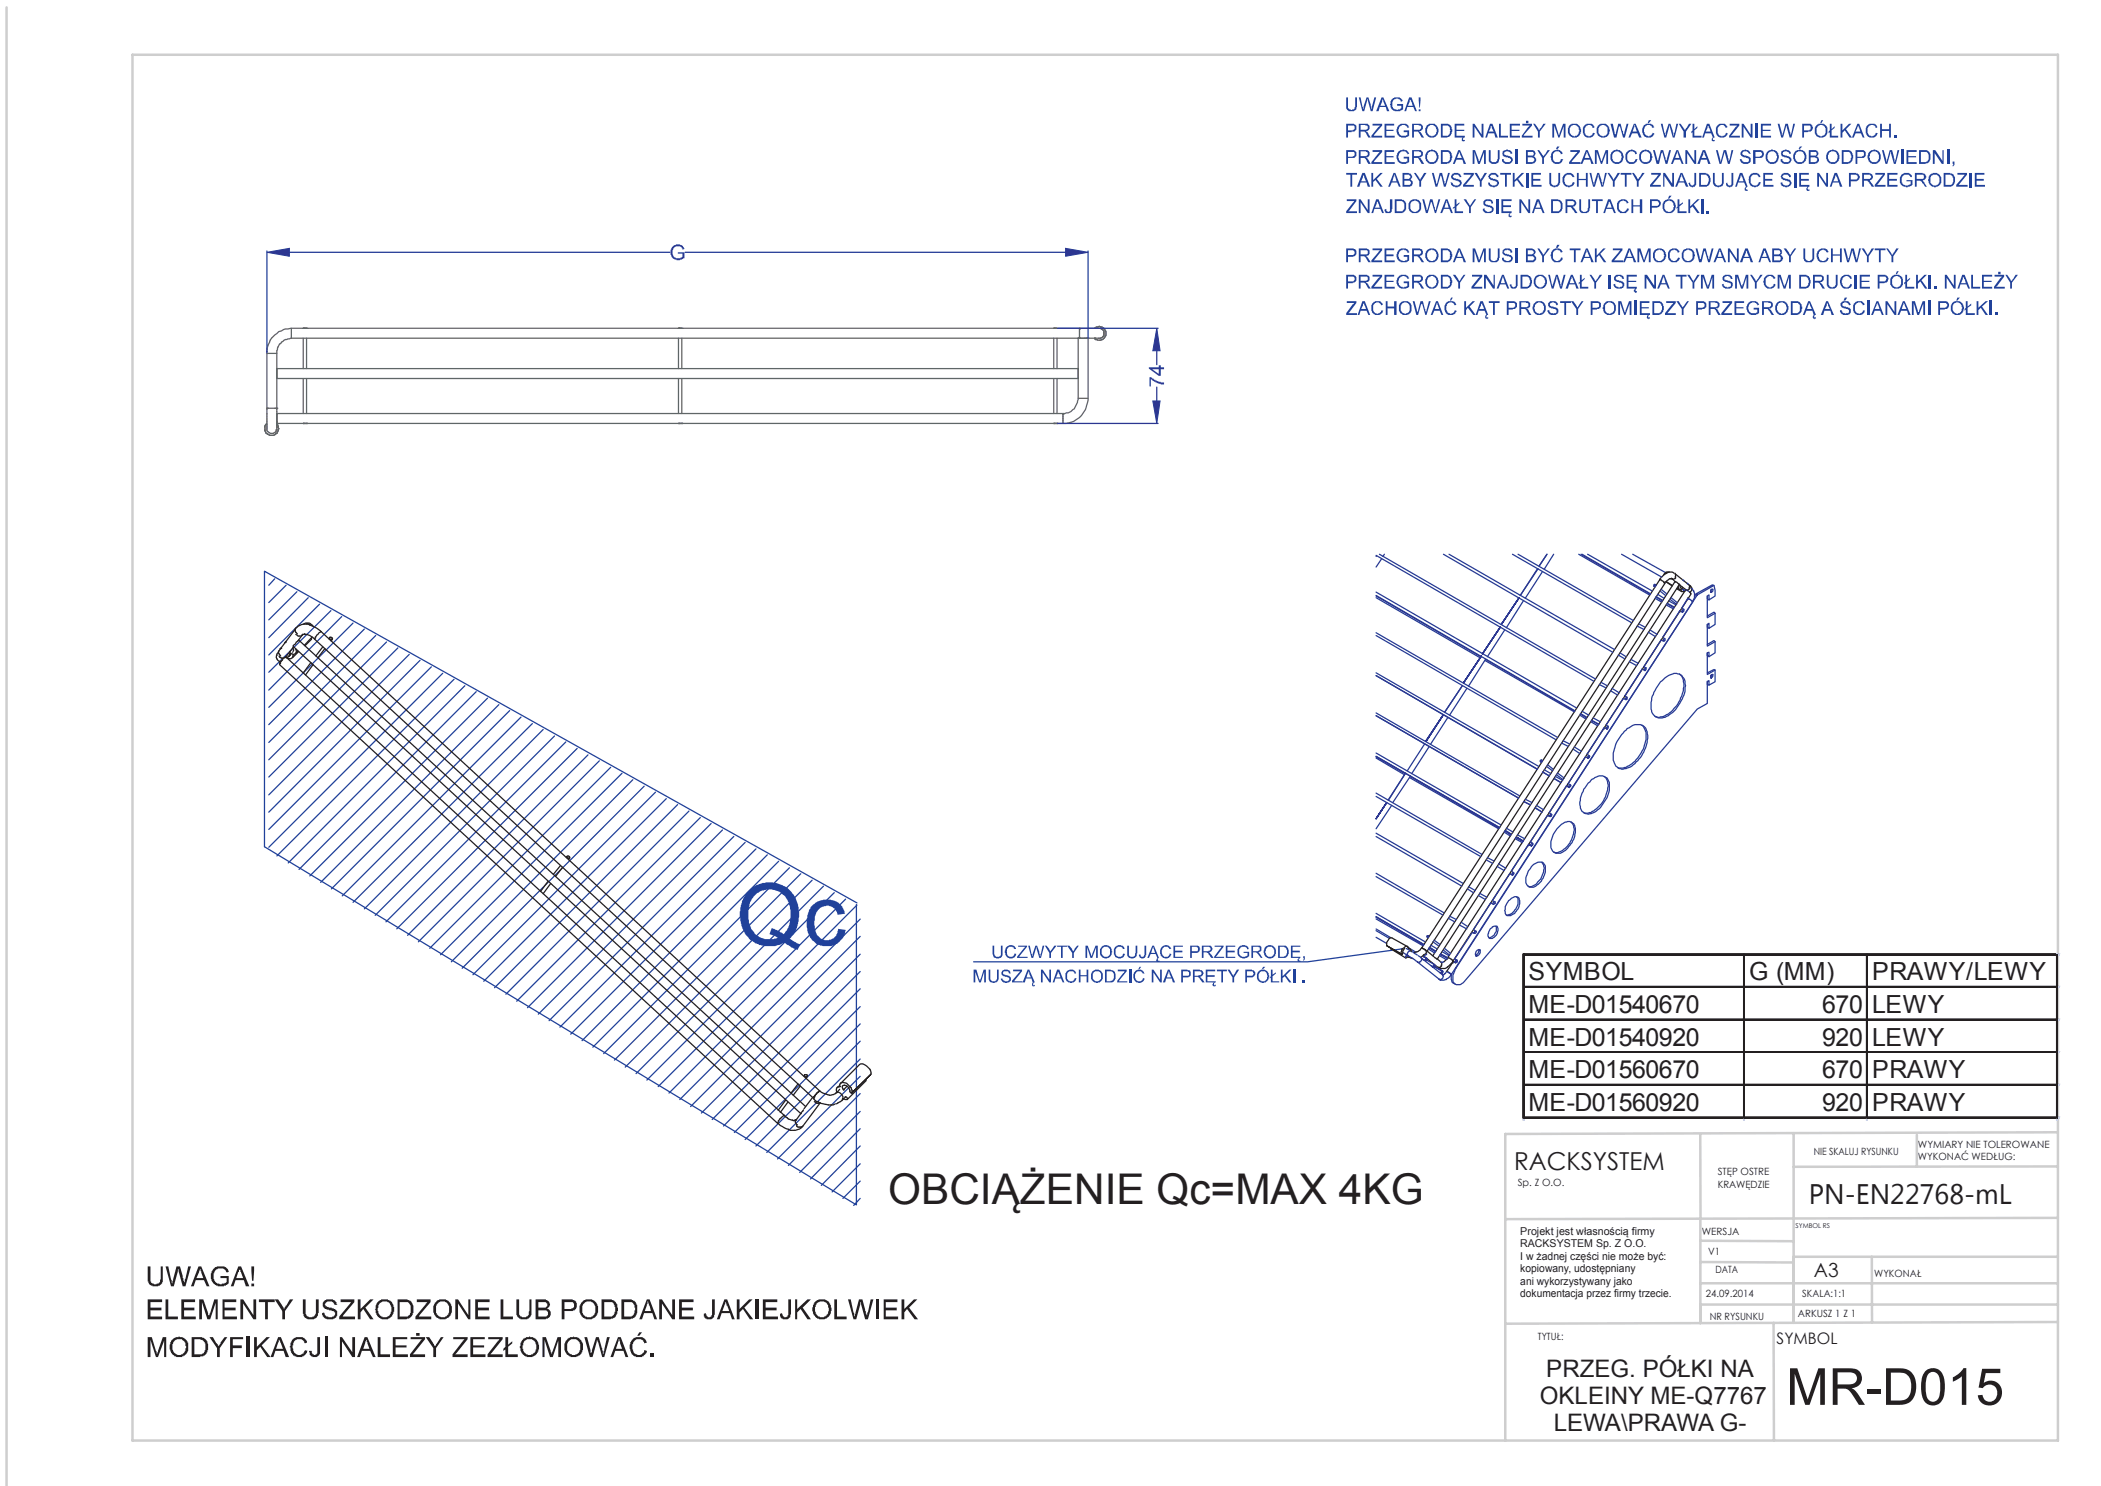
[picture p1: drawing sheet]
<svg xmlns="http://www.w3.org/2000/svg" width="420mm" height="297mm" viewBox="0 0 420 297" stroke-linecap="round" stroke-linejoin="round" font-family="sans-serif">
<defs><g id="words">
<text font-size="10.2" fill="#231f20" x="357.1" y="280.8">MR-D015</text>
<text font-size="8.5" fill="#231f20" x="177.6" y="240.7">OBCIĄŻENIE Qc=MAX 4KG</text>
<text font-size="5.6" fill="#231f20" x="361.6" y="240.6">PN-EN22768-mL</text>
<g font-size="5" fill="#231f20">
<text x="305.5" y="196">SYMBOL</text>
<text x="349.7" y="196">G (MM)</text>
<text x="374.2" y="196">PRAWY/LEWY</text>
<text x="305.5" y="202.5">ME-D01540670</text>
<text x="364.3" y="202.5">670</text>
<text x="374.2" y="202.5">LEWY</text>
<text x="305.5" y="209">ME-D01540920</text>
<text x="364.3" y="209">920</text>
<text x="374.2" y="209">LEWY</text>
<text x="305.5" y="215.5">ME-D01560670</text>
<text x="364.3" y="215.5">670</text>
<text x="374.2" y="215.5">PRAWY</text>
<text x="305.5" y="222.1">ME-D01560920</text>
<text x="364.3" y="222.1">920</text>
<text x="374.2" y="222.1">PRAWY</text>
</g>
<text font-size="4.9" fill="#231f20" x="302.7" y="233.8">RACKSYSTEM</text>
<g font-size="4.8" fill="#231f20">
<text x="309.1" y="275.2">PRZEG. PÓŁKI NA</text>
<text x="307.8" y="280.6">OKLEINY ME-Q7767</text>
<text x="310.6" y="286">LEWA\PRAWA G-</text>
</g>
<text font-size="3.9" fill="#231f20" x="362.6" y="255.3">A3</text>
<text font-size="3.2" fill="#231f20" x="355.2" y="268.7">SYMBOL</text>
<g font-size="2.2" fill="#231f20">
<text x="303.9" y="246.8">Projekt jest własnością firmy</text>
<text x="303.9" y="249.3">RACKSYSTEM Sp. Z O.O.</text>
<text x="303.9" y="251.8">I w żadnej części nie może być:</text>
<text x="303.9" y="254.3">kopiowany, udostępniany</text>
<text x="303.9" y="256.8">ani wykorzystywany jako</text>
<text x="303.9" y="259.3">dokumentacja przez firmy trzecie.</text>
</g>
<g font-size="2" fill="#231f20">
<text x="362.6" y="230.8">NIE SKALUJ RYSUNKU</text>
<text x="383.4" y="229.4">WYMIARY NIE TOLEROWANE</text>
<text x="383.4" y="231.9">WYKONAĆ WEDŁUG:</text>
<text x="303.4" y="237">Sp. Z O.O.</text>
<text x="343.4" y="234.9">STĘP OSTRE</text>
<text x="343.4" y="237.4">KRAWĘDZIE</text>
<text x="340.2" y="246.8">WERSJA</text>
<text x="341.5" y="250.8">V1</text>
<text x="342.9" y="254.3">DATA</text>
<text x="374.7" y="255.2">WYKONAŁ</text>
<text x="341" y="259.2">24.09.2014</text>
<text x="341.8" y="263.7">NR RYSUNKU</text>
<text x="359.4" y="263.3">ARKUSZ 1 Z 1</text>
<text x="360.3" y="259.2">SKALA:1:1</text>
<text x="307.4" y="267.9">TYTUŁ:</text>
</g>
<text font-size="1.3" fill="#231f20" x="358.9" y="245.5">SYMBOL RS</text>
</g></defs>
<g fill="none" stroke="#cecece" stroke-width=".5">
<path d="M1.3 1.5v295.6M26.5 10.9h384.9v277h-384.9zM339.9 226.7v16.9M358.6 226.5v37.9l-.1-13.2M383.2 226.8v6.4M411.3 226.3l-110.4 .3v61.3M411.4 233.1l-52.8 .1M339.9 256.5h71.5M339.9 252.2l18.7 .1M339.9 248l18.7 .1M339.9 243.6v20.8M358.6 251.2h52.8"/>
<path d="M374.2 251.2v13.1M411.4 243.4l-110.5 .3M339.9 260.7h71.5M354.5 264.4l.1 23.5M411.4 264.2l-110.5 .4"/>
</g>
<g fill="#20419a">
<path d="M269.1 19.5h.4v1.5a.54 .54 0 0 0 0 .6 .54 .54 0 0 0 .5 .3l.1 .1h.2v-.1a.42 .42 0 0 0 .5-.5h.1v-1.9h.4v1.5a1.12 1.12 0 0 1-1.5 1.2h-.2l-.5-.5z"/>
<path d="M271.6 19.5h.4l.5 2.4 .7-2.4h.3l.5 1.8h.1v.6l.6-2.4h.4l-.7 2.7h-.4l-.6-2.4h-.1l-.6 2.4h-.4z"/>
<path d="M278.1 19.9l.1-.1a1.6 1.6 0 0 1 2.2 .1v.3l-.4 .1a.42 .42 0 0 0-.5-.5v-.1a1.12 1.12 0 0 0-1.2 1.4v.3h.2a.5 .5 0 0 0 .7 .5v.1l.7-.1 .2-.3v-.5h-.8v-.3h1.2v1.1h-.1a1.81 1.81 0 0 1-1.9 .2l-.2-.1a1.55 1.55 0 0 1-.3-1.6z"/>
<path d="M274.4 24.7h1.9v.4l-1.7 2h1.7v.4h-2.2v-.4l1.5-1.8 .2-.1v-.1h-1.4z"/>
<path d="M276.8 24.7h1.9v.4h-1.6v.8h1.5v.3h-1.5v.9h1.7v.4h-2z"/>
<path d="M279.8 24.9h.1a1.31 1.31 0 0 1 1.7 .3l.1 .3-.4 .1a.42 .42 0 0 0-.4-.5v-.1h-.5a1.14 1.14 0 0 0-.6 1.8l.3 .3h1v-.1h.2v-.6h-.7v-.3h1.1v1a1.61 1.61 0 0 1-2.4-.3 1.99 1.99 0 0 1 .5-1.9z"/>
<path d="M294.4 24.7h.3l1.5 2.2v-2.2h.3v2.8h-.3l-1.5-2.2v2.2h-.3z"/>
<path d="M299.7 24.7h.3v2.4h1.5v.4h-1.8z"/>
<path d="M301.8 24.7h2.1v.4h-1.7v.8h1.5v.3h-1.5v.9h1.7v.4h-2.1z"/>
<path d="M306.5 24.7h.3l.9 1.4 .8-1.4h.5l-1.2 1.6v1.2h-.4v-1.2z"/>
<path d="M310.3 24.7h.6l.7 2.4 .9-2.4h.5v2.8h-.4v-2.3l-.8 2.3h-.3l-.8-2.4v2.4h-.4z"/>
<path d="M316.5 25.2l.2-.1a1.67 1.67 0 0 1 1.8-.2l.2 .6h.1l-.5 .1a.62 .62 0 0 0-.7-.6 1.15 1.15 0 0 0-.8 1.5l.1 .2a.45 .45 0 0 0 .6 .4v.2l.4-.2a.42 .42 0 0 0 .4-.4l.2-.2 .3 .2a1.37 1.37 0 0 1-1.4 .8h-.3a1.83 1.83 0 0 1-.7-1.9z"/>
<path d="M321.9 24.7h.5l.5 2.4 .6-2.4h.5l.3 1.5h.2l.1 .9 .6-2.4h.3l-.7 2.8h-.3l-.8-2.4-.6 2.4h-.4z"/>
<path d="M332 24.7h.4l.4 2.4 .8-2.4h.3l.6 1.8v.6l.6-2.4h.4l-.7 2.8h-.4l-.6-2.4h-.1l-.6 2.4h-.4z"/>
<path d="M335.6 24.7h.4l.8 1.4 .8-1.4h.5l-1.1 1.6v1.2h-.4v-1.2z"/>
<path d="M338.4 24.7h.3v1.1l.6-.6v.4l-.6 .5v1h1.4v.4h-1.7v-1.1l-.3 .3v-.4l.3-.2z"/>
<path d="M343.1 25.2h.2a1.26 1.26 0 0 1 1.8-.2l.2 .2v.3l-.4 .1v-.1a.82 .82 0 0 0-1-.5 .82 .82 0 0 0-.5 .9v.3a.85 .85 0 0 0 .5 .9 .85 .85 0 0 0 1-.3l.2-.3 .3 .2a1.27 1.27 0 0 1-1.6 .8 1.27 1.27 0 0 1-.8-1.7z"/>
<path d="M345.8 24.7h1.9v.4l-1.7 2h1.8v.4h-2.1v-.4l1.3-1.8 .3-.2h-1.5z"/>
<path d="M348.2 24.7h.3l1.5 2.2v-2.2h.3v2.8h-.3l-1.5-2.2v2.2h-.3z"/>
<path d="M350.9 24.6h.5v2.9h-.5z"/>
<path d="M352 24.7h2v.4h-1.6v.8h1.5v.3h-1.5v.9h1.6v.4h-2z"/>
<path d="M355.4 24.7h.3l.6 2.4v-.4h.1l.5-2h.5l.6 2.4 .5-2.4h.3l-.7 2.8h-.3l-.6-2.4-.8 2.4h-.3z"/>
<path d="M365.8 24.7h.3v1.1l.6-.6v.4l-.6 .5v1h1.4v.4h-1.7v-1.1l-.3 .3v-.4l.3-.2z"/>
<path d="M367.9 24.7h.4v1.4l1.3-1.4h.5l-1.1 1.1 1.2 1.7h-.5l-.9-1.4-.5 .4v1h-.4z"/>
<path d="M373.3 25a1.95 1.95 0 0 1 1.7-.1l.2 .6h.2l-.4 .1-.1-.1a.68 .68 0 0 0-.5-.5 .68 .68 0 0 0-.7 .2h-.1a1.48 1.48 0 0 0 .2 1.9 .78 .78 0 0 0 1.2-.6l.4 .2a1.24 1.24 0 0 1-1.5 .8 1.24 1.24 0 0 1-.9-1.4v-.5z"/>
<path d="M375.8 24.7h.4v1.1h1.4v-1.1h.4v2.8h-.4v-1.3h-1.4v1.3h-.4z"/>
<path d="M378.6 27h.5v.5h-.5z"/>
<path d="M274.4 30h1.9v.4l-1.7 2h1.7v.4h-2.2v-.4l1.7-2h-1.4z"/>
<path d="M276.8 30h1.9v.4h-1.6v.8h1.5v.2h-1.5v1h1.7v.4h-2z"/>
<path d="M279.5 30.2l.4-.2h.4a.93 .93 0 0 1 1.3 .6l.1 .1-.4 .1v-.1a.86 .86 0 0 0-.7-.5 .86 .86 0 0 0-.8 .5 1.11 1.11 0 0 0 0 1.4 1.11 1.11 0 0 0 1.3 .3v-.1h.2v-.6h-.7v-.4h1.1v1.1l-.2 .1a1.48 1.48 0 0 1-1.7 0 1.48 1.48 0 0 1-.6-1.5h.1v-.4z"/>
<path d="M294.4 30h.5l.8 2.3 .8-2.3h.5v2.8h-.3v-2.3l-.9 2.3h-.3l-.8-2.4v2.4h-.3z"/>
<path d="M297.6 30h.4v1.6a.68 .68 0 0 0 .5 .8 .68 .68 0 0 0 .8-.5l.1-.1v-1.8h.4v1.8l-.1 .1a.94 .94 0 0 1-1.4 .9l-.3-.3a.72 .72 0 0 1-.4-.9z"/>
<path d="M300.4 30.2l.5-.2a1.37 1.37 0 0 1 1.4 .5v.2h-.4a.68 .68 0 0 0-.5-.5 .68 .68 0 0 0-.7 .3l-.1 .1 .1 .4a2.16 2.16 0 0 1 1.7 .8 1.07 1.07 0 0 1-1.3 1l-.5-.2-.3-.3v-.5h.3v.1a.74 .74 0 0 0 1.1 .5l.1-.1a.31 .31 0 0 0 .3-.3 .31 .31 0 0 0-.3-.3v-.1l-.9-.3a.45 .45 0 0 1-.5-.6h-.1z"/>
<path d="M302.9 29.9h.5v2.9h-.5z"/>
<path d="M307.3 30h.4l.6 1 .2 .1v.2l.9-1.3h.4l-1.2 1.6v1.2h-.3v-1.2z"/>
<path d="M313.9 30h1.9v.4l-1.6 2h1.8v.4h-2.3v-.4l1.4-1.8 .4-.2h-1.6z"/>
<path d="M318.8 30h.6l.7 2.3 .9-2.3h.5v2.8h-.4v-2.3l-.8 2.3h-.3l-.8-2.4v2.4h-.4z"/>
<path d="M325.2 30.4a1.79 1.79 0 0 1 1.5-.4l.5 .5v.2l-.2 .1a.86 .86 0 0 0-1-.6 .86 .86 0 0 0-.7 1 .94 .94 0 0 0 .4 1.1 .94 .94 0 0 0 1.2-.1l.1-.4h.3a1.28 1.28 0 0 1-1.4 1h-.2a1.56 1.56 0 0 1-.8-1.5v-.6z"/>
<path d="M330.4 30h.4l.6 2.3 .6-2.3h.5l.6 2.3 .6-2.3h.3l-.7 2.8h-.3l-.8-2.4-.6 2.4h-.4z"/>
<path d="M336.9 30h.4l1.4 2.2v-2.2h.4v2.8h-.4l-1.4-2.2v2.2h-.4z"/>
<path d="M343 30h.4l.5 2.3 .2-.4 .5-1.9h.5l.6 2.3 .4-2.3h.4l-.7 2.8h-.4l-.6-2.4-.7 2.4h-.4z"/>
<path d="M348.1 30.2l.2-.2h.2a.93 .93 0 0 1 1.4 .6l.1 .1h-.4a.73 .73 0 0 0-.6-.5 .73 .73 0 0 0-.7 .4l.1 .4 1.1 .2v.1a.68 .68 0 0 1 .5 .7 .68 .68 0 0 1-.5 .6 1.09 1.09 0 0 1-1.7-.7v-.1h.4a.82 .82 0 0 0 .6 .6 .82 .82 0 0 0 .8-.2v-.2a.45 .45 0 0 0-.6-.4v-.2h-.2a.78 .78 0 0 1-.8-.3 .78 .78 0 0 1 .1-.9z"/>
<path d="M356.1 30.2l.5-.2a1.37 1.37 0 0 1 1.4 .5v.2h-.4a.68 .68 0 0 0-.5-.5 .68 .68 0 0 0-.7 .3l-.1 .1 .1 .4a2.16 2.16 0 0 1 1.7 .8 1.07 1.07 0 0 1-1.3 1l-.5-.2-.3-.3v-.5h.3v.1a.74 .74 0 0 0 1.1 .5l.1-.1a.31 .31 0 0 0 .3-.3 .31 .31 0 0 0-.3-.3v-.1l-.9-.3a.45 .45 0 0 1-.5-.6h-.1z"/>
<path d="M376.2 30h.4l.4 2.3h.2l.6-2.3h.4l.4 1.7h.1v.6l.3-.4 .3-1.9h.4l-.7 2.8h-.4l-.6-2.4h-.1l-.6 2.4h-.4z"/>
<path d="M380 29.9h.5v2.9h-.5z"/>
<path d="M381.1 30h2.1v.4h-1.7v.8h1.5v.2h-1.5v1h1.7v.4h-2.1z"/>
<path d="M386.4 30h.5l1.4 2.2v-2.2h.2v2.8h-.3l-1.5-2.2v2.2h-.3z"/>
<path d="M389.3 29.9h.4v2.9h-.4z"/>
<path d="M390.3 32.3h.4v.7l-.2 .2h-.2v-.2h.2z"/>
<path d="M269.1 34.6h2.2v.3h-1v2.4h-.3v-2.4h-.9z"/>
<path d="M274.1 34.6h.4v1.4l1.4-1.4h.5l-1.2 1.2 1.2 1.5h-.5l-.9-1.3-.5 .4v.9h-.4z"/>
<path d="M282.6 34.6h.4l.8 1.3h.2v-.3l.7-1h.5l-1.1 1.6v1.1h-.4v-1.1z"/>
<path d="M286.2 34.6h.4l.6 2.4 .6-2.4h.5l.6 2.4 .6-2.4h.3l-.8 2.7h-.4l-.6-2.4-.7 2.4h-.3z"/>
<path d="M290.2 34.9a1.11 1.11 0 0 1 1.9 .4v.1h-.3a.68 .68 0 0 0-.6-.5 .68 .68 0 0 0-.6 .3h-.2v.2l.3 .2h.3v.2a1.04 1.04 0 0 1 1.2 .9l-.1 .1a1.12 1.12 0 0 1-1.3 .5l-.5-.1-.2-.2-.1-.5h.3l.1 .3a1.02 1.02 0 0 0 1.5-.1 .42 .42 0 0 0-.5-.5v-.1l-.8-.1-.4-.2v-.3h-.1z"/>
<path d="M292.6 34.6h2v.3l-1.5 1.9-.3 .2h1.8v.3h-2.1v-.3l1.4-1.8 .2-.2v-.1h-1.5z"/>
<path d="M294.7 34.6h.5l.7 1.3 .4-.4 .5-.9h.5l-1.1 1.6v1.1h-.4v-1.1z"/>
<path d="M297.6 34.9a1.22 1.22 0 0 1 1.9 .3v.2h-.3a.68 .68 0 0 0-.5-.5 .68 .68 0 0 0-.7 .3h-.1a.45 .45 0 0 0 .6 .4v.2a1.04 1.04 0 0 1 1.2 .9 1.17 1.17 0 0 1-1.1 .7 1.17 1.17 0 0 1-1.1-.7v-.2h.2l.2 .3a.99 .99 0 0 0 1.4-.1v-.2l-.5-.4a1.26 1.26 0 0 1-1.3-.9h.1z"/>
<path d="M299.9 34.6h2.2v.3h-.9v2.4h-.3v-2.4h-1z"/>
<path d="M302.4 34.6h.4v1.4l1.4-1.4h.5l-1.2 1.2 1.2 1.5h-.5l-.9-1.3-.5 .4v.9h-.4z"/>
<path d="M305 34.6h.5v2.8h-.5z"/>
<path d="M306.1 34.6h1.9v.3h-1.5v.9h1.4v.3h-1.4v.9h1.7v.3h-2.1z"/>
<path d="M309.7 34.6h.4v1.6a.48 .48 0 0 0 .3 .8v.1h.6l.4-.3 .1-.3v-1.9h.4v2h-.1v.4a1.44 1.44 0 0 1-1.5 .3l-.3-.1-.3-.4z"/>
<path d="M312.7 34.9a1.19 1.19 0 0 1 2.1 .5h-.4a.88 .88 0 0 0-1.1-.5 .88 .88 0 0 0-.6 1v.1a.94 .94 0 0 0 .5 1 .94 .94 0 0 0 1.1-.2l.1-.4 .4 .1v.2a1.54 1.54 0 0 1-1.4 .7v-.1h-.2a1.3 1.3 0 0 1-.8-1.5v-.4z"/>
<path d="M315.2 34.6h.4v1.2h1.4v-1.2h.4v2.7h-.4v-1.3h-1.4v1.3h-.4z"/>
<path d="M317.7 34.6h.4l.5 2.4 .7-2.4h.4l.4 1.8h.2v.6h.1l.5-2.4h.3l-.7 2.7h-.4l-.6-2.4h-.1l-.6 2.4h-.3z"/>
<path d="M321.3 34.6h.4l.8 1.3h.2v-.3l.7-1h.5l-1.1 1.6v1.1h-.4v-1.1z"/>
<path d="M324 34.6h2.1v.3h-.9v2.4h-.4v-2.4h-.8z"/>
<path d="M326.3 34.6h.3l.9 1.3 .8-1.3h.5l-1.2 1.6v1.1h-.4v-1.1z"/>
<path d="M330.1 34.6h1.9v.3l-1.7 2.1h1.7v.3h-2.2v-.3l1.5-1.8 .2-.2v-.1h-1.4z"/>
<path d="M332.5 34.6h.3l1.5 2.1v-2.1h.3v2.7h-.4l-1.5-2.1v2.1h-.2z"/>
<path d="M338.7 34.6h.4v2a.71 .71 0 0 1-.4 .7 .71 .71 0 0 1-.8-.1l-.3-.1v-.4h-.1l.4-.2a.45 .45 0 0 0 .4 .6 .45 .45 0 0 0 .4-.6z"/>
<path d="M342.4 34.6h.4v1.8a.72 .72 0 0 0 .8 .7 .72 .72 0 0 0 .6-.9v-1.6h.4v2.1h-.1l-.2 .5-.3 .1a1 1 0 0 1-1.5-.6h-.1z"/>
<path d="M346.1 34.6h.4v1.9a.73 .73 0 0 1-.4 .8 .73 .73 0 0 1-.9-.2h-.1v-.5l.2-.1a.48 .48 0 0 0 .6 .6l.2-.3z"/>
<path d="M349.9 34.9a1.23 1.23 0 0 1 2 .4v.1h-.4a.68 .68 0 0 0-.8-.5 .45 .45 0 0 0-.6 .5h-.1a1.39 1.39 0 0 0 .6 1.7h.1a.48 .48 0 0 0 .7-.4l.2-.3 .4 .1a1.27 1.27 0 0 1-2.1 .5l-.3-.4v-.6h-.1l.1-.7z"/>
<path d="M352.5 34.6h1.9v.3h-1.6v.9h1.5v.3h-1.5v.9h1.7v.3h-2z"/>
<path d="M356.1 34.9a1.22 1.22 0 0 1 1.9 .3v.2h-.4a.68 .68 0 0 0-.5-.5 .68 .68 0 0 0-.7 .3h-.1a.45 .45 0 0 0 .6 .4l.1 .2a1.02 1.02 0 0 1 1.1 .9v.1a1.3 1.3 0 0 1-1.5 .5l-.4-.1-.2-.4v-.3h.3a.8 .8 0 0 0 .7 .6 .8 .8 0 0 0 .8-.4v-.3l-.5-.2v-.1a1.35 1.35 0 0 1-1.3-.8z"/>
<path d="M358.6 34.6h.5v2.8h-.5z"/>
<path d="M363.3 34.6h.3l1.5 2.1v-2.1h.3v2.7h-.3l-1.5-2.1v2.1h-.3z"/>
<path d="M374.9 34.6h1.9v.3l-1.4 1.9-.3 .2h1.8v.3h-2.1v-.3l1.6-2.1h-1.5z"/>
<path d="M377.3 34.6h2v.3h-1.7v.9h1.6v.3h-1.6v.9h1.7v.3h-2z"/>
<path d="M380 34.9h.2a1.3 1.3 0 0 1 2 .3v.2h-.2a.99 .99 0 0 0-1.3-.4 .99 .99 0 0 0-.5 1.2 1 1 0 0 0 .7 .9 1 1 0 0 0 1.1-.4v-.5h-.9v-.2h1.2v1a2.18 2.18 0 0 1-1.7 .3 1.37 1.37 0 0 1-.8-1.4v-.5l.2-.2z"/>
<path d="M391.3 34.6h1.9v.3l-1.7 2.1h1.8v.3h-2.2v-.3l1.4-1.8 .4-.3h-1.6z"/>
<path d="M393.7 34.6h.5v2.8h-.5z"/>
<path d="M394.8 34.6h1.9v.3h-1.6v.9h1.5v.3h-1.5v.9h1.7v.3h-2z"/>
<path d="M269.2 39.8h1.9v.4l-1.4 1.9-.2 .1h1.8v.4h-2.2v-.4l1.7-2h-1.6z"/>
<path d="M271.6 39.8h.4l1.4 2.2v-2.2h.4v2.8h-.4l-1.4-2.2v2.2h-.4z"/>
<path d="M277.9 39.8h.4v1.9l-.1 .3a.7 .7 0 0 1-.4 .6 .7 .7 0 0 1-.8-.1l-.2-.3v-.3l.3-.2a.4 .4 0 0 0 .2 .5 .4 .4 0 0 0 .4 0h.2z"/>
<path d="M284.3 39.8h.4l.6 2.4 .6-2.4h.5l.6 2.4 .6-2.4h.3l-.8 2.8h-.3l-.7-2.4-.7 2.4h-.4z"/>
<path d="M290.8 39.8h.4v1.1l.6-.5v.3l-.6 .6v.9h1.3v.4h-1.7v-1.1l-.4 .2v-.2l.4-.2z"/>
<path d="M292.6 39.8h.5l.8 1.3 .8-1.3h.4l-1.1 1.6v1.2h-.3v-1.2z"/>
<path d="M296.8 40l.5-.2a.89 .89 0 0 1 1.2 .9h-.4a.45 .45 0 0 0-.6-.5v-.1l-.1 .1a.38 .38 0 0 0-.5 .3 .38 .38 0 0 0 .5 .4l.1 .1a.9 .9 0 0 1 1.1 1.1 1.3 1.3 0 0 1-1.6 .5l-.6-.5v-.4l.4-.1v.1a.42 .42 0 0 0 .5 .5v.1l.6-.1a.36 .36 0 0 0 .3-.3 .36 .36 0 0 0-.3-.4v-.1l-.9-.1v-.2a.68 .68 0 0 1-.5-.5 .68 .68 0 0 1 .3-.6z"/>
<path d="M299.1 39.8h.4v2.9h-.4z"/>
<path d="M303.7 39.8h.4l1.4 2.2v-2.2h.4v2.8h-.4l-1.4-2.2v2.2h-.4z"/>
<path d="M315.7 39.8h.4v1.7a.68 .68 0 0 0 .4 .8 .68 .68 0 0 0 .9-.4l.1-2.1h.4v1.8l-.2 .1a.94 .94 0 0 1-1.3 .9 .45 .45 0 0 1-.6-.5h-.1z"/>
<path d="M318.2 39.8h2.2v.4h-1v2.4h-.3v-2.4h-.9z"/>
<path d="M323.6 40.1a1.19 1.19 0 0 1 1.9 .4l-.3 .2a.42 .42 0 0 0-.5-.5l-.2-.1a1.15 1.15 0 0 0-.9 1.5 .85 .85 0 0 0 .9 .7 .85 .85 0 0 0 .8-.7l.4 .1a1.07 1.07 0 0 1-1.2 .9 .54 .54 0 0 1-.8-.3 1.3 1.3 0 0 1-.4-1.5l.1-.5z"/>
<path d="M326.1 39.8h.4v1.2h1.3v-1.2h.5v2.8h-.5v-1.3h-1.3v1.3h-.4z"/>
<path d="M335.4 39.8h.3v1.1l.7-.5v.3l-.7 .6v.9h1.5v.4h-1.8v-1.1l-.3 .2v-.2l.3-.2z"/>
<path d="M337.5 39.8h.4v1.5l1.4-1.5h.5l-1.2 1.1 1.2 1.7h-.5l-.9-1.3-.5 .3v1h-.4z"/>
<path d="M340.1 39.8h.5v2.9h-.5z"/>
<path d="M341.1 42.1h.6v.6h-.6z"/>
<path d="M274.4 49.7h1.9v.3l-1.7 2h1.7v.4h-2.2v-.4l1.5-1.7 .2-.2v-.1h-1.4z"/>
<path d="M276.8 49.7h1.9v.3h-1.6v.9h1.5v.3h-1.5v.8h1.7v.4h-2z"/>
<path d="M279.8 49.8h.1a1.31 1.31 0 0 1 1.7 .3l.1 .4h-.4a.45 .45 0 0 0-.6-.5v-.1a1.21 1.21 0 0 0-1.2 1.1l.2 .7a1.44 1.44 0 0 0 1.4 .3l.2-.1v-.6h-.7v-.3h1.1v1a1.61 1.61 0 0 1-2.4-.3l-.1-.4a1.53 1.53 0 0 1 .6-1.4z"/>
<path d="M294.4 49.7h.5l.8 2.3 .8-2.3h.5v2.7h-.3v-2.3l-.9 2.3h-.3l-.8-2.3v2.3h-.3z"/>
<path d="M297.6 49.7h.4v1.6a.68 .68 0 0 0 .5 .9 .68 .68 0 0 0 .8-.5l.1-.2v-1.8h.4v1.9h-.1a.94 .94 0 0 1-1.4 .8 .9 .9 0 0 1-.7-1.2z"/>
<path d="M300.6 49.8l.5-.1a.89 .89 0 0 1 1.2 .8h-.4v-.2l-.2-.3-.4-.1-.1 .1a.45 .45 0 0 0-.6 .5l.3 .2 .4 .2a1.02 1.02 0 0 1 1.1 .9 1.39 1.39 0 0 1-1.7 .6l-.4-.5v-.3l.2-.1 .1 .1a.72 .72 0 0 0 .8 .6 .72 .72 0 0 0 .7-.7l-.5-.3a1.35 1.35 0 0 1-1.3-.8h.1v-.4z"/>
<path d="M302.9 49.7h.5v2.8h-.5z"/>
<path d="M307.3 49.7h.4l.8 1.3 .9-1.3h.4l-1.2 1.5v1.2h-.3v-1.2z"/>
<path d="M313.8 49.7h2.2v.3h-1v2.4h-.4v-2.4h-.8z"/>
<path d="M318.8 49.7h.4v1.4l1.3-1.4h.5l-1.1 1 1.2 1.7h-.5l-.9-1.4-.5 .5v.9h-.4z"/>
<path d="M322.4 49.7h1.9v.3l-1.6 2h1.8v.4h-2.3v-.4l1.4-1.7 .4-.3h-1.6z"/>
<path d="M327.3 49.7h.6l.7 2.3 .9-2.3h.5v2.7h-.4v-2.3l-.8 2.3h-.3l-.8-2.3v2.3h-.4z"/>
<path d="M333.8 49.9h.1a1.06 1.06 0 0 1 1.8 .5l-.3 .1a.42 .42 0 0 0-.5-.5l-.3-.1a1.15 1.15 0 0 0-.8 1.6 .89 .89 0 0 0 1.4 .4l.3-.4 .3 .1-.1 .3a1.26 1.26 0 0 1-1.8 .3 1.42 1.42 0 0 1-.3-1.8z"/>
<path d="M339 49.7h.3l.6 2.3 .6-2.3h.5l.6 2.3 .6-2.3h.3l-.7 2.7h-.3l-.8-2.4-.6 2.4h-.4z"/>
<path d="M345.4 49.7h.4l1.4 2.1v-2.1h.4v2.7h-.4l-1.4-2.1v2.1h-.4z"/>
<path d="M356.6 49.7h.4l.9 1.3 .8-1.3h.4l-1.1 1.5v1.2h-.4v-1.2z"/>
<path d="M360.5 49.7h.4v1.6a.74 .74 0 0 0 .8 .9 .74 .74 0 0 0 .6-1v-1.5h.4v1.8a.87 .87 0 0 1-1.1 .9 .9 .9 0 0 1-1.1-1.1z"/>
<path d="M363.3 50.3a1.6 1.6 0 0 1 1.5-.6l.5 .2 .2 .5-.3 .1-.3-.4a.8 .8 0 0 0-.8-.1 .8 .8 0 0 0-.5 .7h-.1l.1 .8a.78 .78 0 0 0 .8 .7 .78 .78 0 0 0 .8-.7l.3 .1a1.16 1.16 0 0 1-1.5 .8h-.1a1.55 1.55 0 0 1-.8-1.3z"/>
<path d="M366 49.7h.4v1.2h1.4v-1.2h.4v2.7h-.4v-1.3h-1.4v1.3h-.4z"/>
<path d="M368.5 49.7h.4l.6 2.3v-.4h.1l.5-1.9h.5l.6 2.3 .5-2.3h.3l-.7 2.7h-.4l-.6-2.4-.7 2.4h-.3z"/>
<path d="M372.1 49.7h.5l.7 1.3h.1v-.3l.8-1h.4l-1 1.5v1.2h-.4v-1.2z"/>
<path d="M374.8 49.7h2.1v.3h-.9v2.4h-.4v-2.4h-.8z"/>
<path d="M377 49.7h.4l.8 1.3 .9-1.3h.5l-1.1 1.5v1.2h-.4v-1.2z"/>
<path d="M274.4 54.9h1.9v.4l-1.7 2h1.7v.4h-2.2v-.4l1.5-1.8 .2-.1v-.1h-1.4z"/>
<path d="M276.8 54.9h1.9v.4h-1.6v.8h1.5v.3h-1.5v.9h1.7v.4h-2z"/>
<path d="M279.8 55h.1a1.31 1.31 0 0 1 1.7 .4l.1 .2-.4 .2a.42 .42 0 0 0-.4-.5 .74 .74 0 0 0-1 .1v.1a1.04 1.04 0 0 0 .1 1.7l.4 .2 .9-.2v-.6h-.7v-.4h1.1v1.1l-.1 .1a1.48 1.48 0 0 1-1.7 .2 1.48 1.48 0 0 1-.7-1.5l.2-.7z"/>
<path d="M290.4 54.9h.5l.9 1.3 .8-1.3h.4l-1.1 1.6v1.2h-.4v-1.2z"/>
<path d="M294.3 54.9h2v.4l-1.7 2h1.7v.4h-2.2v-.4l1.7-2h-1.5z"/>
<path d="M296.7 54.9h.4l1.5 2.2v-2.2h.2v2.8h-.3l-1.5-2.2v2.2h-.3z"/>
<path d="M303 54.9h.4v2.1a.76 .76 0 0 1-.6 .7 .76 .76 0 0 1-.9-.4l-.1-.5h.4v.2a.44 .44 0 0 0 .5 .4 .44 .44 0 0 0 .3-.6z"/>
<path d="M309.5 54.9h.3l.5 2.4 .7-2.4h.4l.6 1.9v.5l.6-2.4h.4l-.8 2.8h-.3l-.7-2.4-.6 2.4h-.4z"/>
<path d="M315.8 54.9h.4v1.1l.6-.5v.3l-.6 .6v.9h1.3v.4h-1.7v-1.1l-.2 .2v-.3l.2-.1z"/>
<path d="M317.7 54.9h.4l.8 1.3 .9-1.3h.5l-1.2 1.6v1.2h-.4v-1.2z"/>
<path d="M321.6 54.9h.5v2.8h-.5z"/>
<path d="M322.9 55h.1a1.12 1.12 0 0 1 1.6 .4l.1 .4-.5-.2a.61 .61 0 0 0-.6-.4 .61 .61 0 0 0-.6 .4v.3l1.1 .2v.1a.66 .66 0 0 1 .5 1.1v.1a1.42 1.42 0 0 1-2.1-.3v-.3l.4-.1a.72 .72 0 0 0 1.1 .6 .44 .44 0 0 0 .3-.5 .44 .44 0 0 0-.6-.3l-.1-.1a.78 .78 0 0 1-.8-.4 .78 .78 0 0 1 .1-1z"/>
<path d="M328.8 54.9h.4l1.5 2.2v-2.2h.3v2.8h-.4l-1.5-2.2v2.2h-.3z"/>
<path d="M335 54.9h2.2v.4h-.9v2.4h-.3v-2.4h-1z"/>
<path d="M337.3 54.9h.5l.4 1 .3 .1v.2h.1v-.2l.7-1.1h.5l-1.1 1.6v1.2h-.3v-1.2z"/>
<path d="M340 54.9h.6l.9 2.4v-.3l.7-2.1h.5v2.8h-.4v-2.3l-.7 2.3h-.4l-.8-2.4v2.4h-.4z"/>
<path d="M344.6 55a1.31 1.31 0 0 1 1.7 .4l.1 .4-.5-.2a.61 .61 0 0 0-.6-.4 .61 .61 0 0 0-.6 .4v.3l.8 .2a.78 .78 0 0 1 .9 .8 .78 .78 0 0 1-.9 .8h-.2a1.05 1.05 0 0 1-1.1-.9l.4-.1a.72 .72 0 0 0 1.1 .6 .44 .44 0 0 0 .3-.5 .44 .44 0 0 0-.6-.3l-.1-.1a.78 .78 0 0 1-.9-.4 .78 .78 0 0 1 .2-1z"/>
<path d="M346.9 54.9h.6l.6 2.1h.1v.3l.8-2.4h.5v2.8h-.4v-2.3l-.7 2.3h-.3l-.9-2.4v2.4h-.3z"/>
<path d="M349.9 54.9h.3l.8 1.3 .9-1.3h.5l-1.2 1.6v1.2h-.4v-1.2z"/>
<path d="M353.1 55h.1a1.07 1.07 0 0 1 1.7 .6l-.4 .2a.42 .42 0 0 0-.5-.5l-.1-.1a.87 .87 0 0 0-.9 1 .93 .93 0 0 0 1 1.2v-.1a.42 .42 0 0 0 .5-.5l.1-.1 .4 .1h-.1v.3a1.21 1.21 0 0 1-1.4 .6 1.21 1.21 0 0 1-.9-1.2h-.1l.1-.9z"/>
<path d="M355.4 54.9h.6l.6 2.1h.1v.3l.8-2.4h.5v2.8h-.4v-2.3l-.7 2.3h-.3l-.9-2.4v2.4h-.3z"/>
<path d="M365.2 54.9h.3v1.6a.73 .73 0 0 0 .4 .8 .73 .73 0 0 0 1-.2l.1-.1v-2.1h.3v1.7a1.09 1.09 0 0 1-.7 1.1 1.09 1.09 0 0 1-1.3-.5l-.1-.1z"/>
<path d="M368.3 55.2a1.19 1.19 0 0 1 1.9 .4l-.3 .2v-.2a.82 .82 0 0 0-.9-.4 .82 .82 0 0 0-.7 .7l-.1 .7h.1l.1 .5a.78 .78 0 0 0 1.3 0l.2-.4 .3 .1a1.16 1.16 0 0 1-1.5 .9 1.55 1.55 0 0 1-.4-2.5z"/>
<path d="M370.7 54.9h.5v2.8h-.5z"/>
<path d="M371.8 54.9h2v.4h-1.7v.8h1.6v.3h-1.6v.9h1.7v.4h-2z"/>
<path d="M380.9 54.9h.3v1.1l.6-.5v.3l-.6 .6v.9h1.5v.4h-1.8v-1.1l-.3 .2v-.3l.3-.1z"/>
<path d="M383 54.9h.4v1.3l1.3-1.3h.5l-1.1 1.1 1.2 1.7h-.5l-.9-1.5-.5 .5v1h-.4z"/>
<path d="M385.5 54.9h.5v2.8h-.5z"/>
<path d="M386.6 57.2h.5v.5h-.5z"/>
<path d="M388.8 54.9h.3l1.5 2.2v-2.2h.3v2.8h-.3l-1.5-2.2v2.2h-.3z"/>
<path d="M394.1 54.9h.3v2.4h1.5v.4h-1.8z"/>
<path d="M396.2 54.9h2v.4h-1.6v.8h1.5v.3h-1.5v.9h1.6v.4h-2z"/>
<path d="M400.9 54.9h.3l.9 1.3 .8-1.3h.5l-1.2 1.6v1.2h-.4v-1.2z"/>
<path d="M269.2 60.2h1.9v.4l-1.4 1.9-.2 .1h1.8v.4h-2.2v-.4l1.3-1.8 .4-.2h-1.6z"/>
<path d="M274.5 60.4a1.75 1.75 0 0 1 1.6-.1l.3 .4v.2l-.3 .1a.79 .79 0 0 0-.9-.6 .79 .79 0 0 0-.7 .9v.1a1.05 1.05 0 0 0 .8 1.3l.3-.1a.42 .42 0 0 0 .5-.5l.1-.1 .3 .1-.1 .3a1.22 1.22 0 0 1-1.5 .5 1.22 1.22 0 0 1-.8-1.4v-.6z"/>
<path d="M277 60.2h.4v1.1h1.3v-1.1h.5v2.8h-.5v-1.4h-1.3v1.4h-.4z"/>
<path d="M282.4 60.2h.4l.6 2.4 .6-2.4h.4l.6 2.4 .6-2.4h.4l-.8 2.8h-.3l-.7-2.4-.7 2.4h-.4z"/>
<path d="M292.7 60.2h.4v1.3l1.3-1.3h.5l-1.1 1.1 1.2 1.7h-.5l-1.1-1.5-.3 .5v1h-.4z"/>
<path d="M297.6 60.2h2.2v.4h-1v2.4h-.3v-2.4h-.9z"/>
<path d="M309.6 60.4h.1a.62 .62 0 0 1 .9-.2l.6 .1 .2 .3v.3h.1l-.3 .1-.2-.2a.64 .64 0 0 0-.6-.4 .64 .64 0 0 0-.6 .5 .48 .48 0 0 0 .8 .4l.1 .1a.79 .79 0 0 1 .8 .8 .79 .79 0 0 1-.9 .8h-.2a1.02 1.02 0 0 1-1-1h.3a.52 .52 0 0 0 .2 .5 .52 .52 0 0 0 .5 .1v.1l.2-.1a.45 .45 0 0 0 .6-.4 .45 .45 0 0 0-.6-.4l-1-.4v-.2h-.1z"/>
<path d="M311.9 60.2h2.1v.4h-.9v2.4h-.4v-2.4h-.8z"/>
<path d="M314 60.2h.5l.9 1.3 .8-1.3h.3l-1 1.6v1.2h-.4v-1.2z"/>
<path d="M323.5 60.2h.6l.7 2.4 .9-2.4h.4v2.8h-.3v-2.3l-.9 2.3h-.2l-.8-2.4v2.4h-.4z"/>
<path d="M326.7 60.1h.5v2.9h-.5z"/>
<path d="M333.1 60.2h1.9v.4l-1.7 2h1.7v.4h-2.2v-.4l1.7-2h-1.4z"/>
<path d="M335.1 60.2h.5l.8 1.3v-.2l.3-.1 .6-1h.3l-1 1.6v1.2h-.4v-1.2z"/>
<path d="M344.3 60.2h2v.4l-1.7 2h1.7v.4h-2.2v-.4l1.7-2h-1.5z"/>
<path d="M346.7 60.2h2v.4h-1.6v.8h1.4v.2h-1.4v1h1.7v.4h-2.1z"/>
<path d="M349.6 60.4a1.27 1.27 0 0 1 2 .5l-.3 .1a.42 .42 0 0 0-.5-.4v-.2h-.6l-.5 .4a1.38 1.38 0 0 0 0 1.6l.4 .2h.9v-.1h.3v-.6h-.7v-.4h1v1.1a1.96 1.96 0 0 1-1.9 .2 1.67 1.67 0 0 1-.6-1.6z"/>
<path d="M370.8 60.4a1.75 1.75 0 0 1 1.6-.1l.3 .4v.2l-.3 .1v-.1a.81 .81 0 0 0-1-.4 .81 .81 0 0 0-.6 .8v.3a.84 .84 0 0 0 .5 1 .84 .84 0 0 0 1.1-.4l.1-.2 .4 .1-.2 .3a1.22 1.22 0 0 1-1.5 .5 1.22 1.22 0 0 1-.7-1.4v-.6z"/>
<path d="M373.3 60.1h.5v2.9h-.5z"/>
<path d="M376.9 60.2h.4l1.4 2.2v-2.2h.4v2.8h-.4l-1.4-2.2v2.2h-.4z"/>
<path d="M382.2 60.2h.6l.7 2.4 .9-2.4h.4v2.8h-.3v-2.3l-.9 2.3h-.3l-.7-2.4v2.4h-.4z"/>
<path d="M385.4 60.1h.5v2.9h-.5z"/>
<path d="M393 60.2h.3v1.1l.8-.6v.3l-.8 .5v1.1h1.5v.4h-1.8v-1.1l-.3 .2v-.3l.3-.3z"/>
<path d="M395.1 60.2h.4v1.3l1.4-1.3h.5l-1.2 1.1 1.2 1.7h-.5l-.9-1.5-.5 .5v1h-.4z"/>
<path d="M397.8 60.1h.4v2.9h-.4z"/>
<path d="M398.7 62.5h.6v.5h-.6z"/>
<path d="M276.2 19.5h.3l1.2 2.7h-.4l-.3-.8h-1.2l-.2 .8h-.5zM276.4 19.7l-.5 1.4h1l-.4-1h-.1z"/>
<path d="M281.7 19.5h.5l1 2.7h-.3l-.4-.8h-1.2l-.2 .8h-.4zM281.9 19.7l-.4 1.4h.9z"/>
<path d="M283.6 19.5h.4l-.2 2h-.1zM283.6 21.9h.4v.3h-.4z"/>
<path d="M269.1 24.7h1.3a.76 .76 0 0 1 .8 .6 .76 .76 0 0 1-.4 .9v.1h-.6v.1h-.7v1.1h-.4zM269.5 25.1v1h.9v-.2a.44 .44 0 0 0 .4-.5 .44 .44 0 0 0-.6-.3z"/>
<path d="M271.6 24.7h1.2a.72 .72 0 0 1 1 .9v.2l-.3 .3-.4 .1v.1l.3 .1 .6 1.1h-.5l-.7-1.2h-.8v1.2h-.4zM272 25v.9h.9a.42 .42 0 0 0 .5-.4 .42 .42 0 0 0-.5-.4v-.1z"/>
<path d="M282.3 24.7h1.2a.74 .74 0 0 1 .9 .6 .74 .74 0 0 1-.7 .9l.5 .5 .5 .8h-.5l-.5-.8a.48 .48 0 0 0-.7-.4h-.4v1.2h-.3zM282.6 25v.9h.9a.44 .44 0 0 0 .6-.3 .44 .44 0 0 0-.5-.5v-.1z"/>
<path d="M285.3 25a1.36 1.36 0 0 1 2.1 .6 1.38 1.38 0 0 1-1 1.9h-.3a1.35 1.35 0 0 1-1.2-1.8zM285.5 25.2v.1a1.16 1.16 0 0 0 .4 1.8 1.06 1.06 0 0 0 1.2-.6 1.06 1.06 0 0 0-.4-1.3l-.2-.2h-.6z"/>
<path d="M288 24.7h1a1.1 1.1 0 0 1 1.1 .4l.2 1a1.54 1.54 0 0 1-.7 1.3h-.2v.1h-1.4zM288.4 25.1v2h1a1.3 1.3 0 0 0 .4-1.5l-.1-.1a.48 .48 0 0 0-.7-.4z"/>
<path d="M290.8 24.7h1.9v.4h-1.5v.8h1.5v.3h-1.5v.9h1.6v.4h-2zM292.2 27.6l.5-.1a.25 .25 0 0 0-.2 .3 .25 .25 0 0 0 .3 .2v.2h-.1a.35 .35 0 0 1-.4 0 .35 .35 0 0 1-.1-.5z"/>
<path d="M297.9 24.7h.4l1.1 2.8h-.5l-.2-.8h-1.2l-.2 .8h-.4zM298.1 25l-.5 1.3h1z"/>
<path d="M304.3 24.7h1.9v.4l-1.6 2h1.8v.4h-2.2v-.4l1.3-1.8 .4-.2h-1.6zM305 24.1h.5v.5h-.5z"/>
<path d="M313.7 25.1a1.3 1.3 0 0 1 1.3-.4 1.3 1.3 0 0 1 1 1.1h.1a1.53 1.53 0 0 1-.6 1.5 1.19 1.19 0 0 1-1.9-.6h-.2v-1.1h.2zM314 25.2l-.1 .1a1.37 1.37 0 0 0 .5 1.8l.2 .2 .5-.2a1.21 1.21 0 0 0 .5-1.4l-.1-.4a.99 .99 0 0 0-1.5-.1z"/>
<path d="M319.4 25.1a1.3 1.3 0 0 1 1.4-.4 1.3 1.3 0 0 1 .9 1.1 1.21 1.21 0 0 1-.5 1.5v.1a1.41 1.41 0 0 1-1.7-.3 1.41 1.41 0 0 1-.2-1.6zM319.8 25.2a1.23 1.23 0 0 0-.2 1.3 1.23 1.23 0 0 0 1 .8v-.2h.3a1.3 1.3 0 0 0 .4-1.5l-.1-.3a.99 .99 0 0 0-1.4-.1z"/>
<path d="M326.6 24.7h.4l1.2 2.8h-.5l-.4-.8h-1l-.4 .8h-.4zM326.7 25v.5h-.1l-.2 .8h.8l-.3-1.3z"/>
<path d="M328.5 25.1l.1-.1a1.27 1.27 0 0 1 2.1 .5l-.4 .1-.1-.1a.68 .68 0 0 0-.5-.5 .68 .68 0 0 0-.7 .2l-.1 .1a1.31 1.31 0 0 0 .2 1.8l.6 .2 .6-.5v-.3l.4 .2a1.21 1.21 0 0 1-1 .8 1.21 1.21 0 0 1-1.2-.5 1.8 1.8 0 0 1 0-1.8zM329.6 24h.5l-.5 .6h-.2z"/>
<path d="M341.2 24.7h.5l1.1 2.8h-.4l-.3-.8h-1.2l-.3 .8h-.3zM341.5 25l-.5 1.3h.9zM342.3 27.5h.4a.25 .25 0 0 0-.3 .3 .25 .25 0 0 0 .4 .2v.2h-.3v.1v-.1a.4 .4 0 0 1-.3-.3 .4 .4 0 0 1 .1-.4z"/>
<path d="M360.3 24.7h1.2a.48 .48 0 0 1 .7 .4 .46 .46 0 0 1 .1 .7 .68 .68 0 0 1-.8 .5l-.1 .1h-.8v1.1h-.3zM360.6 25.1v1h.9a.51 .51 0 0 0 .5-.4 .51 .51 0 0 0-.3-.6z"/>
<path d="M363.3 24.9h.1a1.29 1.29 0 0 1 1.8 .4 1.49 1.49 0 0 1-.9 2.2 1.35 1.35 0 0 1-1.5-1.7l.1-.6zM363.4 25.2a1.95 1.95 0 0 0-.1 1.7l.4 .2a.9 .9 0 0 0 1.2-.9v-.1a.9 .9 0 0 0-1-1.1zM364.1 24h.4l-.4 .6h-.2z"/>
<path d="M371.3 24.7h.4l1 2.8h-.3l-.4-.8h-1.1l-.3 .8h-.4zM371.4 25v.3h-.1l-.4 1h1z"/>
<path d="M269.1 30h1.1a.8 .8 0 0 1 .9 .6 .8 .8 0 0 1-.5 1h-1.1v1.2h-.4zM269.5 30.4v.9h.9v-.1a.44 .44 0 0 0 .4-.5 .44 .44 0 0 0-.6-.3z"/>
<path d="M271.6 30h1.2a.74 .74 0 0 1 1 .6 .74 .74 0 0 1-.7 .8l.3 .3 .6 1.1h-.5l-.7-1.2h-.8v1.2h-.4zM272 30.2v1h.9a.42 .42 0 0 0 .5-.4 .42 .42 0 0 0-.3-.4v-.2z"/>
<path d="M282.3 30h1.2a.72 .72 0 0 1 .9 .8v.3l-.7 .5 .4 .1v.2l.6 .9h-.5l-.5-.9a.48 .48 0 0 0-.7-.3h-.4v1.2h-.3zM282.6 30.2v1h.9a.49 .49 0 0 0 .6-.4 .49 .49 0 0 0-.5-.6z"/>
<path d="M285.3 30.2l.3-.2a1.57 1.57 0 0 1 1.7 .5l.1 .2a1.31 1.31 0 0 1-.3 1.7l-.3 .2a1.12 1.12 0 0 1-1.5-.3h-.1a1.87 1.87 0 0 1 .1-2.1zM285.6 30.4v.1a1.16 1.16 0 0 0-.2 1.4 .91 .91 0 0 0 1.6 .1l.2-.3a1.53 1.53 0 0 0-.6-1.5z"/>
<path d="M288 30h1.1a.9 .9 0 0 1 1.1 1.1h.1a1.95 1.95 0 0 1-.5 1.4l-.6 .3h-1.2zM288.4 30.4v2h.6a.94 .94 0 0 0 .8-1.3v-.4h-.1a.48 .48 0 0 0-.7-.3z"/>
<path d="M291.5 30h.4l1.2 2.8h-.5l-.2-.9h-1.2l-.4 .9h-.4zM291.8 30.2l-.5 1.4h.9l-.3-1h-.1z"/>
<path d="M305 30h1a.72 .72 0 0 1 .8 .3 .72 .72 0 0 1-.1 .9h-.1l.1 .1a.69 .69 0 0 1 .4 .8 .69 .69 0 0 1-.7 .5v.2h-1.4zM305.4 30.4v.7h.6a.41 .41 0 0 0 .6-.4 .41 .41 0 0 0-.6-.3zM305.4 31.4v1h.6a.49 .49 0 0 0 .6-.2 .49 .49 0 0 0-.1-.6l-.1-.2z"/>
<path d="M310.4 30.2l.5-.2a1.05 1.05 0 0 1 1.5 .7l-.4 .1a.82 .82 0 0 0-1-.5 .82 .82 0 0 0-.6 1v.4a.83 .83 0 0 0 .7 .8 .83 .83 0 0 0 .9-.5v-.2h.5l-.1 .2a1.18 1.18 0 0 1-1.4 .8 1.18 1.18 0 0 1-.9-1.2l-.1-.2v-.2h.1a.85 .85 0 0 1 .3-1zM311.3 29.3h.5l-.4 .5h-.4z"/>
<path d="M317 30h.4l1.2 2.8h-.5l-.2-.9h-1.2l-.4 .9h-.3zM317.3 30.2l-.5 1.4h.9l-.3-1h-.1z"/>
<path d="M322.3 30.2l.6-.2a1.21 1.21 0 0 1 1.6 .7l.1 .6a1.36 1.36 0 0 1-1.6 1.5 1.36 1.36 0 0 1-1.1-1.8l.2-.5zM322.7 30.4v.1a1.16 1.16 0 0 0-.3 1.4v.1a.97 .97 0 0 0 1.3 .3 .97 .97 0 0 0 .4-1.2v-.1a1 1 0 0 0-1.4-.6z"/>
<path d="M328 30.2l.6-.2a1.14 1.14 0 0 1 1.6 1.2h.1l-.1 .5a1.27 1.27 0 0 1-1.4 1.1 1.27 1.27 0 0 1-1.1-1.5v-.5zM328.2 30.6a1.53 1.53 0 0 0 .3 1.8h.1a1 1 0 0 0 1.1-.3 1 1 0 0 0 .1-1v-.1a1 1 0 0 0-1.4-.6z"/>
<path d="M335.1 30h.4l1.1 2.8h-.4l-.4-.9h-1l-.4 .9h-.4zM335.2 30.2v.5h-.1l-.2 .9h.8z"/>
<path d="M340.4 30h.5l1 2.8h-.4l-.3-.9h-1.2l-.2 .9h-.5zM340.6 30.2l-.5 1.4h1z"/>
<path d="M350.5 30h1.1a.87 .87 0 0 1 1 1.1h-.1a.68 .68 0 0 1-.9 .5h-.7v1.2h-.4zM350.9 30.4v.9h.9l.3-.2a.42 .42 0 0 0 .1-.4 .42 .42 0 0 0-.3-.3z"/>
<path d="M353.2 30.4a1.79 1.79 0 0 1 1.6-.4l.4 .2a1.71 1.71 0 0 1-.1 2.3l-.2 .1a1.12 1.12 0 0 1-1.6-.3h-.1a2.04 2.04 0 0 1 0-1.9zM353.7 30.4a1.33 1.33 0 0 0 .2 2h.1a1.02 1.02 0 0 0 1.1-.5 1.02 1.02 0 0 0-.1-1.2l-.4-.5z"/>
<path d="M359 30.1h.2v-.1a1.57 1.57 0 0 1 1.7 .5 1.42 1.42 0 0 1-.4 2l-.1 .1a1.12 1.12 0 0 1-1.6-.3 1.49 1.49 0 0 1-.1-1.8zM359.2 30.4a1.33 1.33 0 0 0 .2 2h.3a.55 .55 0 0 0 .8-.4h.1l.2-.6a1.08 1.08 0 0 0-1.4-1.2v.2zM359.8 29.3h.5l-.5 .5h-.2z"/>
<path d="M361.6 30h1.1a.71 .71 0 0 1 .7 .4 .71 .71 0 0 1-.1 .8l-.2 .1a.63 .63 0 0 1 .5 .6 .63 .63 0 0 1-.3 .6l-.4 .3h-1.3zM361.9 30.4v.7h.6a.41 .41 0 0 0 .6-.4 .41 .41 0 0 0-.6-.3zM361.9 31.4v1h.6a.55 .55 0 0 0 .6-.2 .55 .55 0 0 0 0-.6z"/>
<path d="M365.4 30.2l.5-.2a1.3 1.3 0 0 1 1.6 .5 1.42 1.42 0 0 1-.4 2l-.1 .1a1.19 1.19 0 0 1-1.7-.4 1.69 1.69 0 0 1 .1-2zM365.8 30.4a1.33 1.33 0 0 0 .2 2h.3a.55 .55 0 0 0 .8-.4 1.14 1.14 0 0 0-.2-1.6l-.2-.2z"/>
<path d="M368.2 30h1.1a1.02 1.02 0 0 1 1 1l.2 .1a1.93 1.93 0 0 1-.6 1.5l-1.7 .2zM368.5 30.4v2h1l.4-.4a1.2 1.2 0 0 0 0-1.4l-.3-.2z"/>
<path d="M370.9 30h1.1a.79 .79 0 0 1 1 .7 .79 .79 0 0 1-.7 .9h-1v1.2h-.4zM371.3 30.4v.9h1v-.1a.44 .44 0 0 0 .3-.5 .44 .44 0 0 0-.6-.3z"/>
<path d="M373.4 30.6h.2a1.3 1.3 0 0 1 1.5-.6h.1a1.57 1.57 0 0 1 .6 1.9v.3a1.47 1.47 0 0 1-2.2 .1l-.2-.6h-.1zM374.3 30.2a1.47 1.47 0 0 0-.5 1.6 .93 .93 0 0 0 1.1 .6 .93 .93 0 0 0 .7-1.1 1.04 1.04 0 0 0-1.2-1.1z"/>
<path d="M383.6 30h1a1.14 1.14 0 0 1 1.3 1.4 1.04 1.04 0 0 1-1 1.2v.2h-1.3zM384 30.4v2h.6a.94 .94 0 0 0 .9-1.3v-.3h-.1a.68 .68 0 0 0-.8-.4z"/>
<path d="M272.3 34.6h.5l1.1 2.7h-.5l-.2-.8h-1.2l-.3 .8h-.4zM272.6 34.9l-.5 1.3h1z"/>
<path d="M278.6 34.6h.3l1.1 2.7h-.3l-.4-.8h-1.1l-.3 .8h-.4zM278.7 34.9l-.4 1.3h.9l-.4-1.3z"/>
<path d="M280.4 34.6l1.4 .1a.68 .68 0 0 1 .5 .8l-.4 .4a.74 .74 0 0 1 .5 .9 .74 .74 0 0 1-.8 .5h-1.2zM280.7 34.9v.9h.6a.45 .45 0 0 0 .6-.5 .45 .45 0 0 0-.6-.4zM280.7 36.1v.9h.6a.52 .52 0 0 0 .6-.1 .52 .52 0 0 0 .1-.5l-.2-.3z"/>
<path d="M336 34.6h.3l1.2 2.7h-.5l-.3-.8h-1.1l-.4 .8h-.3zM336.1 34.9l-.4 1.3h1l-.4-.9h-.1v-.4z"/>
<path d="M339.7 34.6h1.2a1.41 1.41 0 0 1 .9 2l-.1 .1a.42 .42 0 0 1-.5 .5v.1h-1.5zM340 34.9v2.1h.6a.55 .55 0 0 0 .6-.1 .55 .55 0 0 0 .3-.5 1 1 0 0 0-.6-1.5z"/>
<path d="M347.8 34.6h.5l1.1 2.7h-.4l-.3-.8h-1.2l-.3 .8h-.3zM348.1 34.9l-.5 1.3h.9zM348.9 37.4l.4-.1-.2 .1a.27 .27 0 0 0-.1 .4 .27 .27 0 0 0 .4 .1v-.1v.2a.38 .38 0 0 1-.6 0 .38 .38 0 0 1 .1-.6z"/>
<path d="M359.7 34.6h1.9v.3h-1.6v.9h1.6v.3h-1.6v.9h1.7v.3h-2zM361.1 37.6l.3-.3h.2l-.2 .3v.2l.1 .1h.2v-.1v.2a.35 .35 0 0 1-.5 .2 .35 .35 0 0 1-.1-.5z"/>
<path d="M366.7 34.6h.5l1.1 2.7h-.5l-.2-.8h-1.2l-.3 .8h-.3zM367 34.9l-.5 1.3h1z"/>
<path d="M369.6 34.6h1.1a1.02 1.02 0 0 1 1.1 .9l-.1 .1a.42 .42 0 0 1-.5 .5v.1h-1.2v1.1h-.4zM370 34.9v1h.7a.49 .49 0 0 0 .6-.2 .49 .49 0 0 0-.1-.7l-.1-.1z"/>
<path d="M372.3 34.6h1.4l.1 .1a.62 .62 0 0 1 .6 .5 .62 .62 0 0 1-.4 .7l-.2 .2h-.2a.42 .42 0 0 1 .4 .5l.6 .7h-.4l-.9-1.2h-.7v1.2h-.3zM372.6 34.9v.9h.8a.45 .45 0 0 0 .7-.5 .45 .45 0 0 0-.7-.4z"/>
<path d="M382.8 34.6h1.2a1.02 1.02 0 0 1 1.1 .9h-.2a.42 .42 0 0 1-.4 .5l-.3 .1 .5 .4 .5 .8h-.4l-.3-.6-.3-.1a.45 .45 0 0 0-.6-.5h-.4v1.2h-.4zM383.2 34.9v.9h.8a.44 .44 0 0 0 .6-.4 .44 .44 0 0 0-.5-.5z"/>
<path d="M385.7 35l.1-.1a1.4 1.4 0 0 1 2 .1 1.4 1.4 0 0 1-.1 2l-.1 .2-.4 .1a1.3 1.3 0 0 1-1.5-.6l-.3-.6zM386.1 35l-.2 .4a1.55 1.55 0 0 0 .4 1.6l.3 .1a1.13 1.13 0 0 0 1.1-.7 1.13 1.13 0 0 0-.2-1.2l-.3-.3z"/>
<path d="M388.5 34.6h1.2a1.28 1.28 0 0 1 1.1 1.5v.4l-.5 .7h-.2v.1h-1.6zM388.9 34.9v2.1h.6a.54 .54 0 0 0 .6 0 .54 .54 0 0 0 .2-.5l.2-.1v-.9h-.2a.62 .62 0 0 0-.7-.6z"/>
<path d="M275.1 39.8h.5l1.1 2.8h-.4l-.4-.9h-1.2l-.2 .9h-.4zM275.3 40.2l-.4 1.3h.9z"/>
<path d="M278.8 39.8h1.5v.2h.2a1.27 1.27 0 0 1 .6 1.4v.1a1.02 1.02 0 0 1-1 1.1h-1.3zM279.2 40.2v2h.6a.54 .54 0 0 0 .5 0 .54 .54 0 0 0 .3-.5h.1a1.3 1.3 0 0 0-.4-1.5z"/>
<path d="M281.9 40.1a1.42 1.42 0 0 1 2.1 .3l.1 .4a1.3 1.3 0 0 1-.5 1.5l-.1 .2a1.29 1.29 0 0 1-1.8-.5 2.08 2.08 0 0 1 .2-1.9zM282 40.4v.1a1.31 1.31 0 0 0 .4 1.7l.2 .1a1.14 1.14 0 0 0 1.1-.7 1.14 1.14 0 0 0-.3-1.3l-.6-.2z"/>
<path d="M289 39.8h.4l1 2.8h-.3l-.4-.9h-1.1l-.3 .9h-.4zM289.1 40.2l-.3 1.3h.8l-.4-1.3z"/>
<path d="M300.1 39.8h2.1v.4h-1.7v.8h1.6v.4h-1.6v.8h1.7v.4h-2.1zM301.8 42.6h.3a.31 .31 0 0 0-.3 .3 .31 .31 0 0 0 .3 .3l.1-.1v.2a.35 .35 0 0 1-.6 .1 .35 .35 0 0 1 .1-.6z"/>
<path d="M307.2 39.8h.5l1.1 2.8h-.4l-.4-.9h-1.2l-.2 .9h-.4zM307.4 40.2l-.4 1.3h.9z"/>
<path d="M310.1 39.8h1.4v.2h.3a1.63 1.63 0 0 1 .3 2.2l-.5 .4h-1.5zM310.4 40.2v2h.6a.54 .54 0 0 0 .6 0 .54 .54 0 0 0 .3-.5h.1a1.3 1.3 0 0 0-.5-1.5z"/>
<path d="M313 39.8h1.3a.8 .8 0 0 1 .7 .5 .8 .8 0 0 1-.1 .8l-.6 .3h.2l.3 .2 .6 1h-.5l-.9-1.2h-.7v1.2h-.3zM313.3 40.2v.8h.7a.49 .49 0 0 0 .6-.2 .49 .49 0 0 0-.1-.6z"/>
<path d="M321.5 39.8h.4l1.1 2.8h-.3l-.4-.9h-1.2l-.2 .9h-.4zM321.7 40.2l-.5 1.3h1z"/>
<path d="M329.8 39.8h1.1a.9 .9 0 0 1 1.1 1.1h-.1a.42 .42 0 0 1-.5 .5l-.1 .1h-1.1v1.1h-.4zM330.2 40.2v.9h.8a.51 .51 0 0 0 .6-.5 .51 .51 0 0 0-.7-.4z"/>
<path d="M332.6 40.2a1.8 1.8 0 0 1 1.8-.2l.1 .1a1.92 1.92 0 0 1 .4 1.6 1.41 1.41 0 0 1-1.8 .9 1.56 1.56 0 0 1-.7-1.5v-.4h.1zM333 40.3a1.64 1.64 0 0 0 .1 1.9 1 1 0 0 0 1.4-.6 1.21 1.21 0 0 0-.5-1.4h-.1a.46 .46 0 0 0-.7 .1zM333.7 39.1h.5l-.5 .6h-.3z"/>
<path d="M269.1 49.7h1a.87 .87 0 0 1 1 .4 .87 .87 0 0 1-.3 1.1l-1.3 .1v1.1h-.4zM269.5 50v1h.7a.49 .49 0 0 0 .6-.5 .49 .49 0 0 0-.6-.5z"/>
<path d="M271.6 49.7h1.7v.1a.65 .65 0 0 1 .5 .5 .65 .65 0 0 1-.3 .7v.1l-.4 .1 .4 .4 .5 .8h-.5l-.6-1.1-.2-.1h-.7v1.2h-.4zM272 50v.9h.8a.48 .48 0 0 0 .6-.6l-.1-.3z"/>
<path d="M282.3 49.7h1.5l.2 .1a.68 .68 0 0 1 .5 .5 .68 .68 0 0 1-.3 .7l-.5 .2 .5 .4 .5 .8h-.5l-.4-.7-.4-.5h-.8v1.2h-.3zM282.6 50v.9h1a.45 .45 0 0 0 .5-.6l-.3-.3z"/>
<path d="M285.3 50a1.34 1.34 0 0 1 1.5-.2 1.34 1.34 0 0 1 .8 1.3v.1a1.31 1.31 0 0 1-1.7 1.2 1.45 1.45 0 0 1-.9-2zM285.4 50.4a1.4 1.4 0 0 0 .4 1.6 .9 .9 0 0 0 1.3-.7h.1a1.21 1.21 0 0 0-.6-1.3h-.1a.46 .46 0 0 0-.7 .1z"/>
<path d="M288 49.7h1a1.04 1.04 0 0 1 1.2 1h.1a1.49 1.49 0 0 1-1.1 1.7h-1.2zM288.4 50v2h.6a.48 .48 0 0 0 .7-.3h.1v-.6h.2l-.2-.1a.55 .55 0 0 0-.3-.9v-.1z"/>
<path d="M291.5 49.7h.4l1.2 2.7h-.5l-.2-.8h-1.2l-.4 .8h-.4zM291.6 50v.5h-.1l-.2 .8h.9l-.4-1.3z"/>
<path d="M305 49.7h1.4l.2 .2a.5 .5 0 0 1 .4 .5 .5 .5 0 0 1-.4 .5v.1a.76 .76 0 0 1 .5 .9 .76 .76 0 0 1-1 .5h-1.1zM305.4 50v.9h.6a.48 .48 0 0 0 .6-.6l-.2-.3zM305.4 51.2v.8h.7a.45 .45 0 0 0 .6-.4 .45 .45 0 0 0-.6-.4z"/>
<path d="M310.2 50.1l.2-.1a1.14 1.14 0 0 1 2 .4l-.4 .1-.1-.2a.78 .78 0 0 0-1.3 0l-.2 .7a.86 .86 0 0 0 .5 1 .86 .86 0 0 0 1.1-.3l.1-.2 .4 .1-.1 .1a1.07 1.07 0 0 1-1.7 .6l-.3-.1a2.33 2.33 0 0 1-.3-1.8h.1zM311.3 48.9h.5l-.4 .6h-.4z"/>
<path d="M317 49.7h.4l1.2 2.7h-.5l-.2-.8h-1.2l-.4 .8h-.3zM317.1 50v.5h-.1l-.2 .8h.9l-.4-1.3z"/>
<path d="M325.5 49.7h.4l1.2 2.7h-.5l-.2-.8h-1.2l-.4 .8h-.3zM325.7 50v.5h-.2l-.2 .8h1l-.5-1.3z"/>
<path d="M330.7 50a1.58 1.58 0 0 1 2.1 .1v.3a1.16 1.16 0 0 1-.1 1.5v.1a1.67 1.67 0 0 1-1.8 .3l-.1-.1a1.87 1.87 0 0 1-.1-2.1zM331 50.1v.2a1.26 1.26 0 0 0 .3 1.7l.3 .2a.85 .85 0 0 0 1-1h.1l-.1-.3a1.02 1.02 0 0 0-1.1-1v.1z"/>
<path d="M336.4 50a1.67 1.67 0 0 1 1.8-.2l.5 .6v.5h.1l-.1 .4a1.28 1.28 0 0 1-1 1.2 1.28 1.28 0 0 1-1.4-.7 2.3 2.3 0 0 1 .1-1.8zM336.8 50.1a1.42 1.42 0 0 0 .4 2.1h.1a.97 .97 0 0 0 1.1-1.3v-.2a.85 .85 0 0 0-.8-.7v-.1h-.3v.1z"/>
<path d="M343.6 49.7h.4l1.1 2.7h-.4l-.4-.8h-1l-.4 .8h-.4zM343.7 50l-.3 1.3h.8l-.3-1.3z"/>
<path d="M348.9 49.7h.5l1.1 2.7h-.5l-.3-.8h-1.2l-.2 .8h-.5zM349 50.1v.4l-.3 .8h.9l-.5-1.3z"/>
<path d="M352.5 49.7h.5l1 2.7h-.3l-.4-.8h-1.2l-.2 .8h-.4zM352.7 50l-.5 1.3h1z"/>
<path d="M354.3 49.7h1.4v.1a.45 .45 0 0 1 .5 .6h.1h-.1v.3l-.4 .3a.42 .42 0 0 1 .5 .5h.1a.87 .87 0 0 1-1 .9h-1.1zM354.6 50v.9h1l.4-.4-.2-.1a.37 .37 0 0 0-.1-.4 .37 .37 0 0 0-.5 0zM354.6 51.2v.8h.8a.45 .45 0 0 0 .6-.4 .45 .45 0 0 0-.6-.4z"/>
<path d="M269.1 54.9h1.1a.79 .79 0 0 1 1 .7 .79 .79 0 0 1-.8 .9v.1h-.9v1.1h-.4zM269.5 55.3v.9h.7a.49 .49 0 0 0 .6-.4 .49 .49 0 0 0-.6-.5z"/>
<path d="M271.6 54.9h1.7v.1a.68 .68 0 0 1 .5 .7 .68 .68 0 0 1-.5 .7h-.2v.1l.4 .3 .5 .9h-.5l-.4-.7a.45 .45 0 0 0-.6-.5h-.5v1.2h-.4zM272 55.3v.8h.8a.45 .45 0 0 0 .6-.4 .45 .45 0 0 0-.6-.4z"/>
<path d="M282.3 54.9h1.2a.87 .87 0 0 1 .9 1.1l-.7 .5 .5 .3 .5 .9h-.5l-.4-.7-.2-.2v-.2h-.2v-.1h-.8v1.2h-.3zM282.6 55.3v.8h.9a.45 .45 0 0 0 .6-.4 .45 .45 0 0 0-.6-.4z"/>
<path d="M285.3 55.2a1.36 1.36 0 0 1 2.1 .6v.1a1.35 1.35 0 0 1-.9 1.8 1.42 1.42 0 0 1-1.6-1.9h.1zM285.5 55.4a1.35 1.35 0 0 0 .4 1.9 .78 .78 0 0 0 .8 0 .78 .78 0 0 0 .4-.7h.1a1.21 1.21 0 0 0-.6-1.3l-.6-.1v.1z"/>
<path d="M288 54.9h1a1.37 1.37 0 0 1 1.2 1.9l-.1 .4-.6 .5h-1.5zM288.4 55.3v2h1.1l.1-.2a.54 .54 0 0 0 .2-.7h.2l-.2-.3a.48 .48 0 0 0-.3-.7v-.1z"/>
<path d="M300.3 54.9h.3l1.1 2.8h-.4l-.3-.9h-1.1l-.4 .9h-.3zM300.4 55.2v.4h-.1l-.3 1h.9z"/>
<path d="M304 54.9h1a1.25 1.25 0 0 1 1.2 1.5 1.24 1.24 0 0 1-1.3 1.3h-.9zM304.3 55.3v2h.6a.48 .48 0 0 0 .7-.3 1.03 1.03 0 0 0-.2-1.6v-.1z"/>
<path d="M307 55.2h.1a1.25 1.25 0 0 1 1.9 .3h.1a2.06 2.06 0 0 1-.1 1.7h-.1a1.26 1.26 0 0 1-1.8 .2 1.75 1.75 0 0 1-.1-2.2zM307.2 55.4v.1a1.1 1.1 0 0 0 .5 1.8v.1l.6-.1a1.21 1.21 0 0 0 .6-1.3h-.1v-.2a.99 .99 0 0 0-1.4-.5v.1z"/>
<path d="M314 54.9h.4l1.2 2.8h-.5l-.2-.9h-1.2l-.3 .9h-.4zM314.3 55.2l-.5 1.4h1l-.4-1.1h-.1z"/>
<path d="M325.2 54.9h2v.4h-1.7v.8h1.6v.3h-1.6v.9h1.7v.4h-2zM326.6 57.9l.3-.2h.2l-.1 .5h.2l-.1 .3a.45 .45 0 0 1-.5-.6z"/>
<path d="M332.4 54.9h.3l1.1 2.8h-.4l-.3-.9h-1.1l-.4 .9h-.3zM332.5 55.2v.4h-.1l-.3 1h.9z"/>
<path d="M359.7 54.9h1.1a1.25 1.25 0 0 1 1.1 1.5 1.24 1.24 0 0 1-1.3 1.3h-.9zM360 55.3v2h.6a.48 .48 0 0 0 .8-.3 1.03 1.03 0 0 0-.3-1.6v-.1z"/>
<path d="M362.4 54.9h1.7v.1a.63 .63 0 0 1 .5 .6 .63 .63 0 0 1-.4 .6l-.3 .3 .4 .3 .5 .9h-.5l-.4-.7a.64 .64 0 0 0-.8-.5h-.3v1.2h-.4zM362.8 55.3v.8h.8a.45 .45 0 0 0 .6-.4 .45 .45 0 0 0-.6-.4z"/>
<path d="M375.4 54.9h1a.88 .88 0 0 1 1 .5 .88 .88 0 0 1-.2 1.1l-1.5 .1v1.1h-.3zM375.7 55.3v.9h1.1l.4-.4-.2-.2a.37 .37 0 0 0-.1-.4 .37 .37 0 0 0-.5 .1z"/>
<path d="M378 55.4l.1-.1a1.3 1.3 0 0 1 1.5-.4 1.3 1.3 0 0 1 .8 1.3 1.25 1.25 0 0 1-.7 1.4 1.25 1.25 0 0 1-1.5-.3l-.3-.3v-1.4h.1zM378.4 55.5v.1a1.31 1.31 0 0 0 .3 1.7h.1a.74 .74 0 0 0 1-.1 1.95 1.95 0 0 0 .1-1.7 1.02 1.02 0 0 0-1.5 0zM379.2 54.2h.4l-.4 .6h-.2z"/>
<path d="M392.3 54.9h.4l1.1 2.8h-.3l-.4-.9h-1.2l-.2 .9h-.4zM392.5 55.2l-.5 1.4h1z"/>
<path d="M398.7 54.9h1.9v.4l-1.4 1.9-.2 .1h1.8v.4h-2.2v-.4l1.3-1.8 .4-.2h-1.6zM399.4 54.3h.5v.5h-.5z"/>
<path d="M272.3 60.2h.5l1.1 2.8h-.4l-.3-.9h-1.2l-.3 .9h-.3zM272.6 60.4l-.5 1.4h1z"/>
<path d="M279.9 60.6a1.67 1.67 0 0 1 1.8-.3l.1 .1a2.12 2.12 0 0 1 .2 2.1 1.6 1.6 0 0 1-2.1 .1 2.66 2.66 0 0 1-.1-1.9zM280.4 60.6a1.64 1.64 0 0 0-.1 1.9l.3 .1a.9 .9 0 0 0 1.2-1v-.1a.9 .9 0 0 0-1.1-1.1z"/>
<path d="M287.1 60.2h.3l1.1 2.8h-.3l-.4-.9h-1.1l-.3 .9h-.4zM287.2 60.4l-.4 1.4h.9z"/>
<path d="M289 60.6a1.67 1.67 0 0 1 1.8-.3l.4 .6-.4 .1-.1-.2a.78 .78 0 0 0-.8-.4 .78 .78 0 0 0-.7 .6 1.2 1.2 0 0 0 .4 1.6h.2v.1h.4v-.1a.6 .6 0 0 0 .6-.6l.4 .1a1.15 1.15 0 0 1-1.6 .9h-.1a1.56 1.56 0 0 1-.7-1.5v-.5l.2-.2zM290.1 59.5h.3l-.3 .6h-.3z"/>
<path d="M295.9 60.2h.5l1.1 2.8h-.4l-.3-.9h-1.2l-.3 .9h-.3zM296.2 60.4l-.5 1.4h1zM296.9 63.1l.5-.1a.25 .25 0 0 0-.2 .3 .25 .25 0 0 0 .3 .1v.3a.43 .43 0 0 1-.5-.1 .43 .43 0 0 1-.1-.5z"/>
<path d="M301.2 60.2h1.3a.76 .76 0 0 1 .8 .6 .76 .76 0 0 1-.4 .8v.2h-.5v.1h-.8v1.1h-.4zM301.6 60.6v.9h.7a.55 .55 0 0 0 .6-.3 .55 .55 0 0 0-.1-.6z"/>
<path d="M303.7 60.2h1.2a.76 .76 0 0 1 .9 .3 .76 .76 0 0 1 0 .9l-.3 .2h-.3v.2l.3 .1 .6 1.1h-.5l-.4-.8a.45 .45 0 0 0-.6-.4h-.5v1.2h-.4zM304.1 60.4v1h.9a.42 .42 0 0 0 .5-.4 .42 .42 0 0 0-.5-.4v-.2z"/>
<path d="M306.7 60.6l.4-.3a1.3 1.3 0 0 1 1.4 .1 1.3 1.3 0 0 1 .5 1.2v.2a1.28 1.28 0 0 1-1 1.2 1.28 1.28 0 0 1-1.4-.6 1.51 1.51 0 0 1 .1-1.8zM307.2 60.6a1.23 1.23 0 0 0 .1 2 .96 .96 0 0 0 1.3-1.1v-.2a.97 .97 0 0 0-1.4-.7z"/>
<path d="M318 60.2h1.3a.85 .85 0 0 1 .7 .6 .85 .85 0 0 1-.3 1l-1.4 .1v1.1h-.3zM318.3 60.6v.9h.8a.52 .52 0 0 0 .6-.3 .52 .52 0 0 0-.3-.6z"/>
<path d="M320.9 60.4a1.32 1.32 0 0 1 2.1 .8v.7a1.32 1.32 0 0 1-1.7 1.1l-.7-.5-.1-.7h-.1l.1-.9zM320.9 60.9v.1a1.3 1.3 0 0 0 .4 1.6h.3v.1a1.15 1.15 0 0 0 1.1-1.5l-.2-.2a.42 .42 0 0 0-.4-.4l-.6-.2z"/>
<path d="M327.8 60.2h1.9v.4h-1.5v.8h1.4v.2h-1.4v1h1.6v.4h-2zM329.2 63.1l.5-.1a.25 .25 0 0 0-.2 .3 .25 .25 0 0 0 .3 .1v.3h-.2v.1l-.4-.1v-.3h-.1z"/>
<path d="M330.3 60.2h1.1a1.02 1.02 0 0 1 1.1 1h.1v.2a1.34 1.34 0 0 1-.7 1.4l-.1 .2h-1.5zM330.7 60.6v2h.6a.48 .48 0 0 0 .7-.4 1.06 1.06 0 0 0-.4-1.6z"/>
<path d="M339.1 60.2h1a.8 .8 0 0 1 1 .6 .8 .8 0 0 1-.6 1l-1.1 .1v1.1h-.3zM339.4 60.6v.9h1v-.1a.44 .44 0 0 0 .3-.6 .44 .44 0 0 0-.6-.2z"/>
<path d="M341.6 60.2h1.2a.74 .74 0 0 1 .9 .6 .74 .74 0 0 1-.7 .8l.4 .3 .6 1.1h-.5l-.5-.8a.45 .45 0 0 0-.6-.4h-.5v1.2h-.3zM341.9 60.4v1h1a.42 .42 0 0 0 .5-.4 .42 .42 0 0 0-.5-.4v-.2z"/>
<path d="M352.2 60.2h1.2a.78 .78 0 0 1 .9 .4 .78 .78 0 0 1-.1 .9l-.5 .1v.2l.5 .3 .4 .9h-.4l-.5-.8a.64 .64 0 0 0-.7-.4h-.4v1.2h-.4zM352.6 60.4v1h.8a.44 .44 0 0 0 .6-.3 .44 .44 0 0 0-.4-.5l-.2-.2z"/>
<path d="M355.1 60.6a1.42 1.42 0 0 1 2.3 .3 1.42 1.42 0 0 1-1 2.1 1.42 1.42 0 0 1-1.5-2l.2-.2zM355.6 60.6a1.33 1.33 0 0 0 .2 2l.3 .1 .5-.1a1.16 1.16 0 0 0 0-2l-.2-.2z"/>
<path d="M358 60.2h1a.76 .76 0 0 1 .9 .5l.3 .1v.5h.1v.5h-.1a1.04 1.04 0 0 1-1.1 1.2h-1.1zM358.4 60.6v2h.6a.94 .94 0 0 0 .8-1.3v-.4l-.4-.3z"/>
<path d="M361.5 60.2h.3l1.2 2.8h-.5l-.2-.9h-1.2l-.3 .9h-.4zM361.6 60.6v.3h-.1l-.3 .9h1l-.4-1h-.1v-.4zM362.5 63h.4a.25 .25 0 0 0-.2 .3 .25 .25 0 0 0 .3 .1v.3a.43 .43 0 0 1-.6-.2 .43 .43 0 0 1 .1-.5z"/>
<path d="M365.1 60.2h.3l1.2 2.8h-.5l-.2-.9h-1.2l-.2 .9h-.5zM365.3 60.4l-.5 1.4h1z"/>
<path d="M367.9 60.6l.4-.3a1.11 1.11 0 0 1 1.6 .4l.1 .2-.4 .1v-.1a.73 .73 0 0 0-.6-.5 .73 .73 0 0 0-.7 .4v.1a.48 .48 0 0 0 .7 .4v.1h.4a.82 .82 0 0 1 .6 1 .82 .82 0 0 1-1.1 .6 1.02 1.02 0 0 1-1.1-1h.4l.1 .5 .6 .1v.1l.1-.1a.45 .45 0 0 0 .6-.4 .45 .45 0 0 0-.6-.4l-.9-.4zM368.8 59.5h.5l-.4 .6h-.4z"/>
<path d="M375.1 60.2h.4l1.1 2.8h-.4l-.4-.9h-1l-.4 .9h-.4zM375.2 60.4v.4h-.1l-.3 1h.9z"/>
<path d="M380.4 60.2h.4l1.2 2.8h-.5l-.3-.9h-1.2l-.3 .9h-.4zM380.6 60.4l-.4 1.4h.9l-.3-1h-.2z"/>
<path d="M387.5 60.2h1.2a.8 .8 0 0 1 .9 .6 .8 .8 0 0 1-.6 1l-1.2 .1v1.1h-.3zM387.8 60.6v.9h1.1l.2-.2a.34 .34 0 0 0 .2-.4 .34 .34 0 0 0-.3-.2v-.1z"/>
<path d="M390.2 60.6a1.67 1.67 0 0 1 1.8-.3l.1 .1a2.05 2.05 0 0 1 .4 1.8l-.1 .2a1.35 1.35 0 0 1-1.7 .4 1.35 1.35 0 0 1-.7-1.6zM390.7 60.6a1.35 1.35 0 0 0 .2 2 .84 .84 0 0 0 1.2-.7 1.1 1.1 0 0 0-.8-1.5zM391.3 59.5h.5l-.5 .6h-.2z"/>
</g>
<g fill="#231f20">
<path d="M29.5 253.1h.6v2.2a.99 .99 0 0 0 .2 1.1 .99 .99 0 0 0 1.1 .1 .52 .52 0 0 0 .6-.6l.1-.2v-2.6h.4v2.3a1.38 1.38 0 0 1-.6 1.6h-.2a1.5 1.5 0 0 1-1.9-.5l-.1-.4h-.2z"/>
<path d="M33.1 253.1h.5l.7 2.8v.5l.2 .1v-.5h.1l.7-2.9h.7l.5 2.3h.2v.6h.1v.5l.8-3.4h.6l-1.1 4h-.6l-.9-3.6v.6l-.9 3h-.5z"/>
<path d="M42.8 253.4h.2a1.02 1.02 0 0 1 1.1-.3 1.38 1.38 0 0 1 1.5 .7l.1 .4-.4 .1-.1-.4a1.75 1.75 0 0 0-2-.2l-.1 .1a2.02 2.02 0 0 0 .1 2.6l.7 .3 1.3-.3 .1-.1v-.9h-1.2v-.4h1.6v1.5a2.16 2.16 0 0 1-3.4-.6 1.9 1.9 0 0 1 .4-2.2z"/>
<path d="M29.5 259.7h2.9v.5h-2.3v1.1h2.2v.6h-2.2v1.2h2.3v.6h-2.9z"/>
<path d="M33.1 259.7h.5v3.4h2v.6h-2.5z"/>
<path d="M36.2 259.7h2.8v.5h-2.2v1.1h2.1v.6h-2.1v1.2h2.3v.6h-2.9z"/>
<path d="M39.8 259.7h.8l1.1 3.4 1.1-3.4h.7v4h-.4v-3.3l-1.1 3.3h-.5l-1.1-3.5v3.5h-.6z"/>
<path d="M44.5 259.7h2.7v.5h-2.3v1.1h2.2v.6h-2.2v1.2h2.5v.6h-2.9z"/>
<path d="M48.1 259.7h.5l2.1 3.2v-3.2h.5v4h-.5l-2.1-3.2v3.2h-.5z"/>
<path d="M51.8 259.7h3.1v.5h-1.4v3.5h-.5v-3.5h-1.2z"/>
<path d="M54.9 259.7h.7l1.2 1.9v-.3h.2l.9-1.6h.7l-1.6 2.3v1.7h-.6v-1.7z"/>
<path d="M60.5 259.7h.6v2.3a1.05 1.05 0 0 0 1 1.3 1.05 1.05 0 0 0 1.1-1.3v-2.3h.5v2.7l-.1 .2a1.3 1.3 0 0 1-1.8 1.1l-.8-.3-.3-.4v-.4h-.2z"/>
<path d="M64.7 260.1a1.78 1.78 0 0 1 1.7-.4l.5 .1 .4 .4 .1 .6h-.5a1.02 1.02 0 0 0-1-.7 1.02 1.02 0 0 0-1 .7h.2v.3h.2a.9 .9 0 0 0 1 .2v.2a1.06 1.06 0 0 1 1.1 .8 1.06 1.06 0 0 1-.7 1.2l-.1 .2a2.2 2.2 0 0 1-1.9-.4l-.2-.4h-.1v-.5l.4-.1 .1 .3a.52 .52 0 0 0 .7 .5l.2 .2a.9 .9 0 0 0 .9-.3 .45 .45 0 0 0 .3-.4 .45 .45 0 0 0-.3-.4v-.2h-.4v-.1l-1-.1a1.14 1.14 0 0 1-.6-1.7z"/>
<path d="M68.1 259.7h2.7v.5l-2.3 2.9h2.5v.6h-3.2v-.6l2.2-2.7 .3-.2h-2.2z"/>
<path d="M71.5 259.7h.6v1.9l1.9-1.9h.7l-1.7 1.6 1.7 2.4h-.7l-1.4-2.1-.5 .7v1.4h-.6z"/>
<path d="M83.3 259.7h2.8v.5l-2.4 2.9h2.5v.6h-3.1v-.6l2-2.6 .4-.3h-2.2z"/>
<path d="M91 259.7h.6l2 3.2v-3.2h.4v4h-.4l-2-3.2v3.2h-.6z"/>
<path d="M95 259.7h2.9v.5h-2.4v1.1h2.2v.6h-2.2v1.2h2.4v.6h-2.9z"/>
<path d="M100.1 259.7h.5v3.4h1.9v.6h-2.4z"/>
<path d="M103.2 259.7h.6v2.3a1 1 0 0 0 .4 1.1 1 1 0 0 0 1.1 0l.1-.1a.61 .61 0 0 0 .3-.8l.1-.2v-2.3h.4v2.3a1.38 1.38 0 0 1-.6 1.5l-.3 .2a1.62 1.62 0 0 1-2.1-1z"/>
<path d="M131.8 259.7h.5l2.1 3.2v-3.2h.5v4h-.5l-2.1-3.2v3.2h-.5z"/>
<path d="M135.8 259.7h2.8v.5h-2.3v1.1h2.2v.6h-2.2v1.2h2.5v.6h-3z"/>
<path d="M142.3 259.7h.6v3l-.1 .4a1.16 1.16 0 0 1-1.7 .4l-.4-.4v-.5l.4-.2 .1 .6a.55 .55 0 0 0 1 0l.1-.1z"/>
<path d="M147.3 259.7h.5v1.9l2-1.9h.6l-1.6 1.6 1.8 2.4h-.7l-1.4-2.1-.7 .7v1.4h-.5z"/>
<path d="M151 259.7h.7v4h-.7z"/>
<path d="M152.5 259.7h2.9v.5h-2.4v1.1h2.2v.6h-2.2v1.2h2.5v.6h-3z"/>
<path d="M157.6 259.7h.5v3h-.1v.4a1.16 1.16 0 0 1-1.7 .4l-.4-.4v-.5l.4-.2 .2 .6a.55 .55 0 0 0 .9 0l.2-.1z"/>
<path d="M158.9 259.7h.5v1.9l2-1.9h.7l-1.6 1.6 1.6 2.4h-.7l-1.4-2.1-.6 .7v1.4h-.5z"/>
<path d="M166.8 259.7h.5v3.4h1.9v.6h-2.4z"/>
<path d="M169.5 259.7h.6l.7 2.7v.6l.1 .1v-.5h.1l.7-2.9h.7l.5 2.3h.2v.6h.1v.5l.8-3.4h.6l-1.1 4h-.6l-.8-3.5h-.1l-.8 3.5h-.6z"/>
<path d="M175.1 259.7h.6v4h-.6z"/>
<path d="M176.7 259.7h2.7v.5h-2.3v1.1h2.2v.6h-2.2v1.2h2.4v.6h-2.8z"/>
<path d="M180.2 259.7h.6v1.9l1.9-1.9h.7l-1.7 1.6 1.8 2.4h-.7l-1.5-2.1-.5 .7v1.4h-.6z"/>
<path d="M29.5 267.2h.8l1 2.9v.4l.3-.2 .9-3.1h.7v4h-.4v-3.3l-1.2 3.3h-.4l-1.1-3.4v3.4h-.6z"/>
<path d="M41.9 267.2h.7l1.1 1.8h.1l.1-.4h.2v-.3l.8-1.1h.5l-1.5 2.2v1.8h-.5v-1.8z"/>
<path d="M46 267.2h2.6v.5h-2.1v1.2h1.8v.5h-1.8v1.8h-.5z"/>
<path d="M49.3 267.1h.7v4.1h-.7z"/>
<path d="M50.8 267.2h.5v2l2-2h.7l-1.7 1.7 1.8 2.3h-.7l-1.4-2-.7 .7v1.3h-.5z"/>
<path d="M58.6 267.5a3 3 0 0 1 2.2-.1l.6 .7v.2l-.4 .2a1.19 1.19 0 0 0-1.4-.9 1.19 1.19 0 0 0-1 1.3h-.1v.5l.1 .2a1.18 1.18 0 0 0 1.1 1.2 1.18 1.18 0 0 0 1.3-.9l.5 .1a1.65 1.65 0 0 1-1.6 1.2 .9 .9 0 0 1-1-.2h-.3l-.3-.6a1.02 1.02 0 0 1-.2-1.1h-.2l.2-1h.1v-.2h.1v-.3z"/>
<path d="M63.4 267.2h.6v2.7a1.1 1.1 0 0 1-1.4 1.3l-.1-.1a.52 .52 0 0 1-.6-.7l-.1-.4h.5v.3a.55 .55 0 0 0 .9 .4l.2-.2z"/>
<path d="M64.9 267.1h.6v4.1h-.6z"/>
<path d="M68 267.2h.4l2 3.1v-3.1h.6v4h-.6l-2-3.1v3.1h-.4z"/>
<path d="M75.5 267.2h.6v3.5h1.9v.5h-2.5z"/>
<path d="M78.5 267.2h2.9v.5h-2.3v1.2h2.2v.4h-2.2v1.4h2.4v.5h-3z"/>
<path d="M85.1 267.2h.7l1.1 1.8 .3-.1v-.3h.1l.8-1.4h.6l-1.5 2.2v1.8h-.6v-1.8z"/>
<path d="M90.6 267.2h2.9v.5l-2.5 3h2.5v.5h-3v-.5l2-2.8 .3-.1v-.1h-2.2z"/>
<path d="M94 267.2h2.9v.5h-2.3v1.2h2.2v.4h-2.2v1.4h2.5v.5h-3.1z"/>
<path d="M97.6 267.2h2.9v.5l-2.5 3h2.5v.5h-3v-.5l2-2.8 .3-.1v-.1h-2.2z"/>
<path d="M101 267.2h.6v1.6l.8-.7v.4l-.8 .7v1.5h1.9v.5h-2.5v-1.5l-.4 .3v-.4l.4-.4z"/>
<path d="M108.4 267.2h.7l1.1 3.3h.2v-.4h.1l1-2.9h.6v4h-.5v-3.3l-1.1 3.3h-.5l-1.1-3.4v3.4h-.5z"/>
<path d="M116.8 267.2h.6l.8 3.5v-.4h.1v-.4l.8-2.7h.6l.8 2.8v.7l.2-.2v-.5h.1l.5-2.8h.6l-1.1 4h-.4l-1-3.1v-.4l-.9 3.5h-.6z"/>
<path d="M130 270.5h.7v.7h-.7z"/>
<path d="M39.7 253.1h.5l1.7 4h-.6l-.5-1.2h-1.7l-.4 1.2h-.5zM40 253.5v.4h-.2l-.5 1.5h1.3z"/>
<path d="M47.6 253.1h.6l1.6 4h-.6l-.5-1.2h-1.6l-.4 1.2h-.6zM47.9 253.5l-.1 .7h-.2l-.4 1.2h1.4l-.4-1.2h-.1z"/>
<path d="M50.2 253.1h.6l-.1 2.9h-.3zM50.2 256.5h.6v.6h-.6z"/>
<path d="M75.4 260.4l.1-.2a1.8 1.8 0 0 1 1.9-.5l.4 .1v.2a.49 .49 0 0 1 .6 .5h.1l.2 .4a2 2 0 0 1-.2 1.8l-.1 .4h-.2a1.84 1.84 0 0 1-2 .4 1.84 1.84 0 0 1-1.1-1.7h-.1l.1-.3a.9 .9 0 0 1 .3-1zM75.9 260.4l-.1 .4h-.2v.5l-.1 .2v.5h.1a1.19 1.19 0 0 0 1.4 1.3 .94 .94 0 0 0 1-.7h.1l.1-.6a1.83 1.83 0 0 0-.6-1.8l-.5-.1a.9 .9 0 0 0-.9 .3z"/>
<path d="M79.5 259.7h1.4a.9 .9 0 0 1 .9 .3h.2a1.91 1.91 0 0 1 .6 1.9v.4a1.75 1.75 0 0 1-1.3 1.4h-1.8zM79.9 260.2v2.9h1a.9 .9 0 0 0 .9-.2l.3-.6a2.15 2.15 0 0 0-.6-2.1z"/>
<path d="M87.3 260a2.02 2.02 0 0 1 2.8 .5 2.15 2.15 0 0 1-.6 2.9 1.87 1.87 0 0 1-2.9-1.4v-.2a1.76 1.76 0 0 1 .7-1.7zM87.6 260.4a2.35 2.35 0 0 0-.4 2l.1 .2a1.45 1.45 0 0 0 1.7 .7l.1-.2a1.59 1.59 0 0 0 .5-2.2 1.32 1.32 0 0 0-1.6-.8v.1z"/>
<path d="M107.1 259.7h1.6a1.17 1.17 0 0 1 1.3 1.2h-.2v.3l-.4 .4a.93 .93 0 0 1 .7 .7 .93 .93 0 0 1-.3 1l-.3 .2h-.4v.2h-2zM107.6 260.2v1.1h.8a.9 .9 0 0 0 1-.2v-.3a.52 .52 0 0 0-.7-.6zM107.6 261.9v1.2h1a.9 .9 0 0 0 .9-.2 .9 .9 0 0 0-.2-1z"/>
<path d="M112.3 259.7h2.2v.1a.52 .52 0 0 1 .7 .6l.1 .1a1.2 1.2 0 0 1-1 1.5h-1.5v1.7h-.5zM112.8 260.2v1.4h1.4v-.1a.62 .62 0 0 0 .6-.3 .62 .62 0 0 0 0-.7 .9 .9 0 0 0-1-.3z"/>
<path d="M116.1 260.4h.2a1.59 1.59 0 0 1 2.2-.6l.2 .2a1.79 1.79 0 0 1 .9 1.6v.2a.9 .9 0 0 1-.3 .9v.2a2 2 0 0 1-3 .2 2.97 2.97 0 0 1-.3-2.4h.1zM116.8 260.4a2.35 2.35 0 0 0-.4 2l.1 .2a1.45 1.45 0 0 0 1.7 .7l.1-.2a1.59 1.59 0 0 0 .6-2.2 1.32 1.32 0 0 0-1.7-.8v.1z"/>
<path d="M120.2 259.7h1.6a1.54 1.54 0 0 1 1.5 1h.1l.1 1.3h-.1v.6l-.3 .3a.49 .49 0 0 1-.5 .5v.1l-.6 .2h-1.8zM120.8 260.2v2.9h1a.69 .69 0 0 0 .9-.5l.2-.2a2 2 0 0 0-.2-1.7l-.1-.2a.71 .71 0 0 0-1-.3z"/>
<path d="M124.2 259.7h2.1l.3 .3a.49 .49 0 0 1 .5 .5l.3 .3v.5a1.8 1.8 0 0 1-.6 2l-.2 .2-.6 .2h-1.8zM124.8 260.2v2.9h.8a.98 .98 0 0 0 1.1-.4l.1-.8h.2v-.6h-.2v-.5h-.1a.77 .77 0 0 0-1.1-.6z"/>
<path d="M129.3 259.7h.6l1.5 4h-.6l-.4-1.3h-1.6l-.5 1.3h-.5zM129.4 260.1v.6h-.1l-.4 1.3h1.2l-.2-1.1h-.2v-.4h-.1v-.4z"/>
<path d="M144.8 259.7h.6l1.5 4h-.6l-.4-1.3h-1.6l-.4 1.3h-.6zM145.1 260.1l-.7 1.9h1.4l-.4-1.1h-.2z"/>
<path d="M162.9 260.1a2.6 2.6 0 0 1 2.4-.3v.2l.4 .1a3 3 0 0 1 .5 1.9l-.1 .2a1.65 1.65 0 0 1-1.8 1.5 .9 .9 0 0 1-1-.3 1.97 1.97 0 0 1-.9-1.8l.1-.8h.2v-.3h.1zM163.3 260.4l-.1 .3a1.89 1.89 0 0 0 .4 2.4l.7 .2a1.17 1.17 0 0 0 1.2-1.1l.2-.2v-.7l-.2-.1a1.24 1.24 0 0 0-1.9-1z"/>
<path d="M34.6 267.5l.7-.3a1.89 1.89 0 0 1 2.3 2.4v.1a1.43 1.43 0 0 1-1.2 1.4v.1a1.89 1.89 0 0 1-2.2-.9 2.23 2.23 0 0 1-.1-2l.1-.4zM35 267.8l-.1 .1a2.02 2.02 0 0 0 .1 2.6l.3 .2a1.65 1.65 0 0 0 1.6-.4l.2-.9h.1v-.4h-.1a.98 .98 0 0 0-.4-1.1h-.2a.71 .71 0 0 0-.9-.2z"/>
<path d="M38.3 267.2h1.5a.9 .9 0 0 1 1 .3 .94 .94 0 0 1 .7 1 2.23 2.23 0 0 1-.2 1.9l-.7 .7-2.3 .1zM38.9 267.7v3h1.5v-.2a.52 .52 0 0 0 .5-.6l.2-.2a1.78 1.78 0 0 0-.5-1.8l-.5-.1v-.1z"/>
<path d="M55.6 267.2h.6l1.6 4h-.7l-.4-1.2h-1.6l-.5 1.2h-.5zM55.7 267.8v.4l-.5 1.4h1.4l-.4-1.3h-.2l-.1-.6z"/>
<path d="M72.9 267.2h.5l1.7 4h-.6l-.5-1.2h-1.7l-.4 1.2h-.5zM73.2 267.7v.4h-.2l-.4 1.5h1.3z"/>
<path d="M82.1 267.2h2.9v.5l-2.5 3h2.5v.5h-3v-.5l2-2.8 .3-.1v-.1h-2.2zM83.2 266.4h.7v.6h-.7z"/>
<path d="M104.6 267.5h.3v-.1l.4-.2a1.87 1.87 0 0 1 2 .7l.3 .6a2.02 2.02 0 0 1-2.2 2.7l-.1-.1a1.71 1.71 0 0 1-1.2-2.2v-.6h.1v-.2h.1zM104.9 267.9l-.2 .4h-.1v.6h-.1a1.81 1.81 0 0 0 1.1 1.9 .9 .9 0 0 0 .9-.3 .74 .74 0 0 0 .6-.8h.1v-.4a1.47 1.47 0 0 0-1.1-1.6h-.1a.9 .9 0 0 0-1 .2z"/>
<path d="M113.7 267.4l.9-.2v-.1l.2 .1h.5a1.54 1.54 0 0 1 1.1 1.3h.1a3.1 3.1 0 0 1-.2 1.9 1.85 1.85 0 0 1-2.2 .8 1.85 1.85 0 0 1-1.3-1.9 1.87 1.87 0 0 1 .9-1.8zM113.7 268.1a3.1 3.1 0 0 0-.3 1.9h.1v.3l.3 .2 .5 .2v.1h.7v-.1l.6-.2a2.43 2.43 0 0 0 .3-2.3h-.2a1.31 1.31 0 0 0-2-.1z"/>
<path d="M123.5 267.2h.6l1.5 4h-.6l-.4-1.2h-1.6l-.4 1.2h-.6zM123.7 267.7v.4l-.6 1.5h1.3l-.4-1.1v-.4h-.2v-.4z"/>
<path d="M126.6 267.5h.1a1.02 1.02 0 0 1 1.1-.3 .9 .9 0 0 1 1 .3l.2 .2 .3 .5v.1l-.5 .2a1.09 1.09 0 0 0-1.6-.8l-.1 .1a1.83 1.83 0 0 0-.7 1.8l.2 .5h.1a.52 .52 0 0 0 .7 .6v.1h.7v-.1h.2l.5-.4v-.4l.5 .1a1.71 1.71 0 0 1-1.4 1.3 1.71 1.71 0 0 1-1.8-.9l-.1-.4a2.38 2.38 0 0 1 .3-2.2zM127.8 266.3h.5l-.5 .7h-.4z"/>
</g>
<g fill="#20419a">
<path d="M198.4 189h.3v1.5a.73 .73 0 0 0 .4 .6 .73 .73 0 0 0 .8 0l.2-.2v-1.9h.3v1.6a.92 .92 0 0 1-1.3 .9l-.5-.2-.1-.5h-.1z"/>
<path d="M201.2 189.2h.1a1.03 1.03 0 0 1 1-.3 1.03 1.03 0 0 1 .8 .8h-.3a.79 .79 0 0 0-1.4-.2l-.1 .3a1.34 1.34 0 0 0 .3 1.3l.4 .1a.45 .45 0 0 0 .6-.3l.3-.3 .3 .1a1.12 1.12 0 0 1-1.2 .9 1.12 1.12 0 0 1-1-1.1h-.1v-.5z"/>
<path d="M203.5 189h1.8v.2l-1.5 2h1.6v.3h-2.1v-.3l1.7-2h-1.5z"/>
<path d="M205.5 189h.4l.4 2.1 .7-2.1h.3l.5 1.2 .1 .9h.1l.4-2.1h.4l-.7 2.5h-.3l-.7-2.3-.6 2.3h-.3z"/>
<path d="M208.9 189h.3l.8 1.1 .8-1.1h.4l-1.1 1.5v1h-.3v-1z"/>
<path d="M211.3 189h2v.2h-.9v2.3h-.3v-2.3h-.8z"/>
<path d="M213.3 189h.5l.5 .7a.24 .24 0 0 0 .2 .3 .24 .24 0 0 0 .3-.2l.5-.8h.4l-1 1.5v1h-.4v-1z"/>
<path d="M217 189h.4l.8 2.1 .8-2.1h.4v2.5h-.3v-2.2l-.8 2.2h-.3l-.7-2.2v2.2h-.3z"/>
<path d="M222.9 189.2l.2-.1a1.12 1.12 0 0 1 1.7 .4v.2h-.3a.75 .75 0 0 0-.9-.5 .75 .75 0 0 0-.6 .8v.1a.83 .83 0 0 0 .9 1.1l.4-.1 .3-.5 .3 .1a1.16 1.16 0 0 1-1.8 .6l-.1-.1a1.82 1.82 0 0 1-.1-2z"/>
<path d="M225.3 189h.4v1.5a.63 .63 0 0 0 .4 .7 .63 .63 0 0 0 .8-.4l.1-1.8h.3v1.6l-.1 .1a.81 .81 0 0 1-1 .9h-.1a.99 .99 0 0 1-.8-1.1z"/>
<path d="M228.8 189h.3v1.9h-.1a.63 .63 0 0 1-.5 .7 .63 .63 0 0 1-.7-.5h-.1v-.3h.3a.34 .34 0 0 0 .3 .4 .34 .34 0 0 0 .4-.3h.1z"/>
<path d="M232.2 189.2a1.11 1.11 0 0 1 1.8 .3l.1 .2h-.3l-.2-.4a.9 .9 0 0 0-1 .1 .9 .9 0 0 0-.4 .8 .83 .83 0 0 0 1 1l.5-.2 .1-.4 .3 .2a1.11 1.11 0 0 1-1 .8 1.11 1.11 0 0 1-1.1-.8 1.51 1.51 0 0 1 .2-1.6z"/>
<path d="M234.6 189h1.9v.2h-1.6v.8h1.5v.3h-1.5v.9h1.6v.3h-1.9z"/>
<path d="M242.8 189h1.8v.2l-1.6 2h1.7v.3h-2v-.3l1.6-2h-1.5z"/>
<path d="M245 189h1.9v.2h-1.5v.8h1.4v.3h-1.4v.9h1.5v.3h-1.9z"/>
<path d="M247.9 189h.1a1.11 1.11 0 0 1 1.5 .3l.1 .4-.2 .1a.88 .88 0 0 0-1.1-.5 .88 .88 0 0 0-.6 1 .95 .95 0 0 0 1.5 .8l.2-.1v-.5h-.8v-.3h1.1v.9h-.1a1.27 1.27 0 0 1-1.3 .5 1.27 1.27 0 0 1-.9-1v-.9z"/>
<path d="M260.5 191.1h.3v.7l-.2 .2h-.1l.1-.2z"/>
<path d="M194.6 193.8h.6l.7 2.2 .7-2.2h.5v2.6h-.4v-2.2l-.6 2.2h-.4l-.7-2.2v2.2h-.4z"/>
<path d="M197.6 193.8h.4v1.6a.45 .45 0 0 0 .3 .6l.2 .1a.63 .63 0 0 0 .8-.7v-1.6h.3v1.7a1 1 0 0 1-1 1 1 1 0 0 1-1-1.1z"/>
<path d="M200.3 194h.1a.9 .9 0 0 1 1-.2 .9 .9 0 0 1 .6 .8h.1l-.5-.1a.51 .51 0 0 0-.7-.4 .34 .34 0 0 0-.4 .4 .34 .34 0 0 0 .5 .3l.4 .2a.67 .67 0 0 1 .7 .7 .67 .67 0 0 1-.7 .7 .97 .97 0 0 1-1.3-.7v-.1h.3a.39 .39 0 0 0 .5 .4 .48 .48 0 0 0 .7 .1 .48 .48 0 0 0-.1-.7l-.9-.3-.4-.3z"/>
<path d="M202.5 193.8h1.8v.3l-1.5 2h1.6v.3h-2.1v-.4l1.7-1.9h-1.5z"/>
<path d="M208.1 193.8h.3l1.4 2v-2h.3v2.6h-.3l-1.4-2.1v2.1h-.3z"/>
<path d="M213.2 194.1a1.22 1.22 0 0 1 1.8 .1l.1 .4h-.3a.63 .63 0 0 0-.8-.5 .42 .42 0 0 0-.6 .5l-.1 .1a1.1 1.1 0 0 0 .6 1.4h.1a.45 .45 0 0 0 .7-.3l.2-.3 .3 .1a1.13 1.13 0 0 1-1.3 .8 1.13 1.13 0 0 1-.9-1.3v-.6z"/>
<path d="M215.7 193.8h.3v1.1h1.2v-1.1h.4v2.6h-.4v-1.3h-1.2v1.3h-.3z"/>
<path d="M223.5 193.8h1.7v.3l-1.5 2h1.6v.3h-2v-.4l1.6-1.9h-1.4z"/>
<path d="M220.2 189.2a1.24 1.24 0 0 1 1.6-.1 1.24 1.24 0 0 1 .4 1.5 1.17 1.17 0 0 1-1.2 1 1.17 1.17 0 0 1-1.1-1.1v-.8zM220.3 189.6a1.08 1.08 0 0 0 0 1.2 1.08 1.08 0 0 0 1.1 .4 1.22 1.22 0 0 0 .4-1.5 .87 .87 0 0 0-1.5-.1z"/>
<path d="M230.4 189h.3l1 2.5h-.3l-.4-.8h-1l-.3 .8h-.4zM230.5 189.2l-.4 1.3h.8zM231.2 191.6l.2-.1 .2 .1a.25 .25 0 0 0-.1 .3 .25 .25 0 0 0 .3 .1v.2a.45 .45 0 0 1-.5 0 .45 .45 0 0 1-.2-.4z"/>
<path d="M237.9 189h1.1a.62 .62 0 0 1 .8 .2 .62 .62 0 0 1 0 .7v.2l-.4 .4h-1.1v1h-.4zM238.3 189.2v.9h.6a.46 .46 0 0 0 .6-.4 .46 .46 0 0 0-.6-.5z"/>
<path d="M240.3 189h1.2a.69 .69 0 0 1 .8 .5 .69 .69 0 0 1-.5 .8h-.2l.5 .5 .5 .7h-.5l-.5-.7v-.2l-.3-.3h-.7v1.2h-.3zM240.6 189.2v.9h1l.4-.3-.1-.5-.2-.1z"/>
<path d="M250.2 189h1.1a.65 .65 0 0 1 .9 .4 .65 .65 0 0 1-.5 .8l-.2 .1 .4 .4 .5 .8h-.3l-.9-1.2h-.7v1.2h-.3zM250.5 189.2v.9h1v-.1a.41 .41 0 0 0 .3-.5 .41 .41 0 0 0-.5-.3z"/>
<path d="M252.8 189.3l.1-.1a1.33 1.33 0 0 1 1.6 0 1.33 1.33 0 0 1 .6 1.5l-.2 .1a1.2 1.2 0 0 1-1.5 .7 1.2 1.2 0 0 1-.7-1.6zM253.3 189.3v.2a1.13 1.13 0 0 0 .2 1.7 1.09 1.09 0 0 0 1.2-1.4 1.12 1.12 0 0 0-1.2-.6z"/>
<path d="M255.5 189h.9a.99 .99 0 0 1 1.2 1 1.18 1.18 0 0 1-1.1 1.5h-1zM255.8 189.2v2h.6a.95 .95 0 0 0 .8-1.4 .39 .39 0 0 0-.5-.5v-.1z"/>
<path d="M258.1 189h1.9v.2h-1.6v.8h1.4v.3h-1.4v.9h1.6v.3h-1.9zM259.5 191.6l.3-.1-.2 .4 .4 .1v.2a.4 .4 0 0 1-.6-.1 .4 .4 0 0 1 .1-.5z"/>
<path d="M205.4 193.8h.4l1.1 2.6h-.5l-.2-.8h-1.1l-.2 .8h-.5zM205.5 194.2l-.3 1.2h.9l-.5-1.3zM206.4 196.4h.4l-.3 .2v.3l.4-.1v.2a.36 .36 0 0 1-.5 0 .36 .36 0 0 1 0-.5z"/>
<path d="M211.3 193.8h.5l1 2.6h-.4l-.3-.8h-1.1l-.2 .8h-.4zM211.5 194.1l-.4 1.3h.9z"/>
<path d="M218.3 194.1h.1a1.21 1.21 0 0 1 2 .5v.1a1.25 1.25 0 0 1-.6 1.6 1.25 1.25 0 0 1-1.6-.5l-.1-.1v-1.1zM218.7 194.2l-.3 .4a1.29 1.29 0 0 0 .6 1.5h.1a.94 .94 0 0 0 .9-.3 .94 .94 0 0 0 .1-1v-.2a.94 .94 0 0 0-1.3-.4z"/>
<path d="M220.9 193.8h1.1a1.19 1.19 0 0 1 1 1.4 .98 .98 0 0 1-1.1 1.2h-1zM221.2 194.1v2h.7a1.13 1.13 0 0 0 .8-1.5l-.5-.5z"/>
</g>
<path d="M225.9 193.8v2.7" fill="none" stroke="#20419a" stroke-width=".45"/>
<g fill="#20419a">
<path d="M230.2 193.8h.4l1.3 2v-2h.3v2.6h-.3l-1.3-2.1v2.1h-.4z"/>
<path d="M243.3 193.8h2v.3h-.8v2.3h-.3v-2.3h-.9z"/>
<path d="M245.4 193.8h.4l.7 1.2 .3-.3 .5-.9h.4l-1 1.6v1h-.3v-1z"/>
<path d="M254.1 193.8h.3v1l.7-.5v.3l-.7 .5v1h1.3v.3h-1.6v-1l-.3 .2 .3-.5z"/>
<path d="M256.1 193.8h.3v1.3l1.3-1.3h.5l-1.1 1.1 1.1 1.5h-.5l-.9-1.3-.4 .4v.9h-.3z"/>
<path d="M226.9 194.1a1.03 1.03 0 0 1 1.8 .4l.1 .1h-.3a.83 .83 0 0 0-1.1-.5 .83 .83 0 0 0-.5 1 .92 .92 0 0 0 1.3 .9l.3-.5 .3 .1a1.13 1.13 0 0 1-1.3 .9 1.13 1.13 0 0 1-.9-1.3v-.5zM227.8 193.2h.3l-.3 .5h-.2z"/>
<path d="M233.5 193.8h.3l1.1 2.6h-.4l-.3-.8h-1.1l-.2 .8h-.4zM233.6 194.2l-.4 1.2h.9l-.4-1.3z"/>
<path d="M236.1 193.8h1.3v.1a.59 .59 0 0 1 .6 .2 .59 .59 0 0 1 0 .7 .39 .39 0 0 1-.4 .4v.2h-1.1v1h-.4zM236.5 194.1v.9h.6a.46 .46 0 0 0 .6-.4 .46 .46 0 0 0-.6-.5z"/>
<path d="M238.5 193.8h1.3l.1 .1a.59 .59 0 0 1 .6 .4 .59 .59 0 0 1-.1 .6l-.1 .2-.5 .1 .6 .5 .4 .7h-.4l-.6-.7v-.2l-.3-.3h-.7v1.2h-.3zM238.8 194.1v.9h.8v-.1a.42 .42 0 0 0 .5-.2 .42 .42 0 0 0-.2-.6z"/>
<path d="M241 193.8h1.9v.3h-1.5v.8h1.4v.3h-1.4v.9h1.6v.3h-2zM242.6 196.4h.2l-.1 .5 .3-.1a.34 .34 0 0 1-.4 .3 .34 .34 0 0 1-.2-.4z"/>
<path d="M248.9 193.8h1a.95 .95 0 0 1 1 1l-.5 .6h-1.1v1h-.4zM249.3 194.1v.9h.6a.48 .48 0 0 0 .7-.4 .48 .48 0 0 0-.7-.5z"/>
<path d="M251.5 194.2l.1-.1a1.21 1.21 0 0 1 2 .5v.2a1.21 1.21 0 0 1-.4 1.4 1.21 1.21 0 0 1-1.4 0 1.32 1.32 0 0 1-.3-1.9zM251.9 194.2a1.08 1.08 0 0 0-.3 1.1 1.08 1.08 0 0 0 .8 .8h.3a1.11 1.11 0 0 0 .5-1.5 .69 .69 0 0 0-1-.5zM252.5 193.2h.4l-.4 .5h-.2z"/>
</g>
<path d="M258.7 193.8v2.7" fill="none" stroke="#20419a" stroke-width=".45"/>
<g fill="#20419a">
<path d="M260.4 196h.6v.5h-.6z"/>
<path d="M280.1 189.7h.3z"/>
</g>
<path d="M280.1 189.7h.3z" fill="none" stroke="#20419a" stroke-width=".2"/>
<g fill="none" stroke="#20419a" stroke-width=".25">
<path d="M54.9 115.7l-1.2 1.3M57.2 117l-3.5 3.4M59.3 118.3l-5.6 5.6M61.6 119.5l-7.9 7.9M63.9 120.8l-10.2 10.1M66.1 122l-12.4 12.4M68.3 123.2l-14.6 14.7M70.6 124.5l-16.9 16.9M72.8 125.7l-19.1 19.1M75.1 127l-21.4 21.4M77.3 128.3l-23.6 23.5M79.5 129.5l-25.8 25.8"/>
<path d="M81.8 130.8l-28.1 28.1M84 132l-30.3 30.3M86.2 133.3l-32.5 32.5M88.5 134.6l-34.8 34.7M90.8 135.8l-35.4 35.3M92.9 137.1l-35.3 35.4M95.2 138.2l-35.4 35.6M97.5 139.5l-35.6 35.6M99.7 140.8l-35.6 35.6M101.9 142l-35.6 35.7M104.2 143.3l-35.8 35.8M106.4 144.6l-35.8 35.8"/>
<path d="M108.6 145.8l-35.8 35.8M110.8 147.1l-35.8 35.8M113.1 148.3l-35.9 35.9M115.4 149.6l-36.1 36M117.5 150.9l-36 36M119.8 152.1l-36.2 36.1M122.1 153.4l-36.2 36.1M124.3 154.5l-36.2 36.3M126.5 155.8l-36.3 36.4M128.8 157.1l-36.4 36.4M131 158.3l-36.5 36.5M133.2 159.6l-36.5 36.5"/>
<path d="M135.5 160.8l-36.6 36.6M137.7 162.1l-36.6 36.6M140 163.4l-36.7 36.7M142.2 164.6l-36.8 36.8M144.4 165.9l-36.8 36.8M146.7 167.2l-36.9 36.8M149 168.4l-37.1 36.9M151.1 169.7l-37 37M153.4 170.9l-37 37.1M155.7 172.1l-37.2 37.2M157.8 173.4l-37.1 37.2M160.1 174.6l-37.3 37.3"/>
<path d="M162.3 175.9l-37.3 37.4M164.6 177.1l-37.4 37.5M166.8 178.4l-37.5 37.5M169 179.7l-37.4 37.5M171.3 180.5l-118.4-66.3v55l118.3 71.6v-60M171.3 180.9l-37.6 37.6M172 183.7l-36.1 36.1M172 187.2l-33.9 34M172 190.7l-31.8 31.8M172 194.2l-29.6 29.6M172 197.6l-27.4 27.5M280.1 189.7l-18.7 2.5h-66.8"/>
<path d="M172 201.2l-25.2 25.1M172 204.6l-23 23.2M172 208.1l-20.9 20.9M172 211.7l-18.7 18.6M172 215.1l-16.6 16.5M172 218.6l-14.4 14.3M172 222.1l-12.1 12.2M172 225.6l-10 10M172 229l-7.8 7.9M172 232.6l-5.7 5.6M172 236.1l-3.5 3.4M172 239.5l-1.3 1.4"/>
</g>
<g fill="none" stroke="#231f20" stroke-width=".25">
<path d="M332.6 116.5l.2 .1-47.7 73.7v.3l-1.1 .7M332.7 116.5l-.9-.7-47.6 73.7 .9 .5-.9-.5a2.05 2.05 0 0 1-1.4 .8M333.1 116.3l1.2 .8M333.1 116.2l1.2 .8M333.3 114.3h-.2l-.5 .6M333.7 114.3h-.4l-.3 .4M334 115.7h-.3l-.9 .8M334.2 115.6l-.4 .1M334.6 114.6a1.59 1.59 0 0 0-2.1 .4l-.7 .8M334.8 114.6l.2 .2-.2 .5M334.8 114.7l2.9 2.3-.1 .6M335 115.3l-.2 .4-.3 .1-.3-.1 .8 .6"/>
<path d="M335.2 117.7l1 .5 .6-.1M335.3 117.6l.3 .2h.5l.1 .4M335.5 117.1l.1 .7M335.7 116.9l1.4 1a.56 .56 0 0 0 .7-.4M335.8 116.9l.2 .6M336.1 117.6l.4 .3M336.3 117.3l.2 .6 .3 .1M337 117.9l-47.6 73.6M337.5 119.5l-.1 .1M337.8 117a.77 .77 0 0 1-.1 1.3M337.8 118.5l.3 .2-47.7 73.4 .6 .4M277.2 189a1.84 1.84 0 0 1 .7-1.6h.4l3.1 1.8"/>
<path d="M278 189.5v.2l3 1.8 .4-.3M280.8 189.6a.88 .88 0 0 0-.4 1l-.2 .2-3-1.8 3 1.8M281.7 191.3l.7 .3M282.1 190.1v-.2l-.3-.3h-.3a.45 .45 0 0 0-.3-.5 .45 .45 0 0 0-.5 .4 1.17 1.17 0 0 0-.5 1.2M284.5 191l2.9 2.3h.5l.3-.3M285.3 190.1l1.4 1.1M286.4 191l48.4-74.8 .4 .1 .5 .5-48.4 74.9-.5-.4M287.3 191.7l.9 .8-.1 .5M290.3 192h.1a.57 .57 0 0 1-.4 .7 1.89 1.89 0 0 1-2 .9l-.6-.3M290.4 191.9l-1-.6-.1 .4-.7 .5M290.6 192.1l-1.4 2"/>
</g>
<g fill="none" stroke="#2c3695" stroke-width=".25">
<path d="M275.1 119.1l20.9 12.2M275.1 119.5l20.8 12M275.1 111l43.5 25.1M275.1 118.3l40 23.2M275.1 119l39.7 23M275.2 111.1l-.1 .1M275.8 110.8l43.1 24.9M276.2 111.7l-1.1 1.6M276.8 110.8l-.4 .4M288.6 110.8l33.8 19.6M289.7 110.8l33 19M302.4 110.8l23.8 13.7"/>
<path d="M303.5 110.8l23 13.2M303.7 119.5l-3.6 5.3zM307.4 113.7l-3.5 5.3zM307.5 113.7l-3.6 5.3zM308.4 114.2l-3.5 5.4M309.3 110.8l-1.6 2.3zM310.6 110.8l-1.9 3M315.6 110.8l14.1 8.1M316 110.8l13.9 8M316.3 110.8l13.6 7.9M317.4 110.8l12.9 7.3M324.2 110.8l8 4.5z"/>
<path d="M326.4 110.8l6.6 3.6M330.8 116.9l-.1-.1-.1 .3M330.8 119.6l1.4 .7M331.1 117l-.3-.1 .2 .2-.3 .1-.1-.1 .2 .2M331.1 119.2l1.3 .8M331.1 119.3l1.2 .8M331.4 118.8l1.2 .8M331.8 118.1l1.2 .9M332.1 117.8l1.1 .9M332.8 116.5v.1M333.8 119.8l1.4 1M334.1 115.7h.1"/>
<path d="M334.1 119.5l1.2 1M336.1 117.8h.1M336.4 115.9l.2 .2M336.4 117.8l.2 .1M336.5 117.9l.3 .1zM337.1 117.9h.1M337.1 117.9l.1 .1zM337.3 116.6l.1 .1h-.1M337.4 119.6h.1M337.4 118.1l.4 .2 .2 .3M337.6 116.9l.1 .1M338.2 117.6a2.07 2.07 0 0 1 .2 2.6"/>
<path d="M338.7 119.2l.4-.5 .2 .2-48.3 74.7v-.1M339.1 118.7l3.2-1.8 .3 .1-3.3 1.9-.2-.2 .2 .2M341.3 119.1v.6l.3 .2M342 118.3h.1M342.1 117.8h.2a.28 .28 0 0 1 .1 .4 .28 .28 0 0 1-.4 0zM342.1 117.8l-.1 .3M342.3 117.8h.1M342.6 117l.3 1v1.1l-1.3 .8v-1l-.3 .2v4.4l1.6-.9M275.1 126.5l36.3 20.9M275.1 127l35.9 20.8M275.1 134.5l32.5 18.7M292.3 137l-3.5 5.4z"/>
<path d="M292.3 137l-3.5 5.4M293.2 137.6l-3.4 5.3M296.1 131.1l-3.5 5.4zM296.9 132l17.8 10.3M297 131.8l17.8 10.4M297 131.7l-3.4 5.4M299.9 125.4l-3.6 5.3zM300.8 125.9l-3.5 5.4M304.6 120l-3.5 5.5M319.7 136.8l1.3 .7M320 136.4l1.3 .6M321.9 138l1.5 .9"/>
<path d="M322.3 137.6l1.4 .9M323.5 130.9l1.3 .8M323.8 130.5l1.3 .8M325.1 139.8a.22 .22 0 0 0 .2-.2 .22 .22 0 0 0-.2-.2l-.2 .2 .2 .2-.6-.2-3.5 5.3 .5 .3M325.7 132.3l1.5 .7M326.1 131.8l1.4 .8M327.3 125.1l1.3 .7M327.6 124.7l1.2 .7M328.8 134l.3-.2v-.3l-.4 .2 .1 .3-.5-.3-3.5 5.3 .5 .4M329.5 126.4l1.5 .8M329.8 125.9l1.5 .9M332 136.3a4.8 4.8 0 0 1 3-1.7 1.92 1.92 0 0 1 1.8 2.1 6 6 0 0 1-1.4 4.5 5.5 5.5 0 0 1-3.1 2.3 2.02 2.02 0 0 1-2.2-2.5 5.4 5.4 0 0 1 1-3.4z"/>
<path d="M332.8 127.7l-.3 .1v.3M333.1 120.9l1.4 .8M333.3 120.6l1.4 .7M333.3 120.7l1.3 .8M333.6 120.1l1.5 .8M335.6 122.3h.1M335.7 122.1h.1M335.7 134.7a2.58 2.58 0 0 1 .9 2.2 7.3 7.3 0 0 1-4 6.3l-.9 .2-.9-.2M336.3 122.3l.3-.2v-.3l-.3 .1v.4l-.5-.3-3.4 5.4 .4 .3v.3l-.3 .1-.4-.2-3.5 5.4 .5 .2M336.6 121.8l-.4-.2 1.2-2 1 .6-48.3 74.6-.9-.7M341.3 136.1v.7l.3 .1M341.3 124.8v.6l.3 .2"/>
<path d="M341.3 134.5l1.3-.7 .3 .1v2.4l-1.3 .6v-.9l-.3 .3v4.3l-2 1.1-46.6 54.5a1.46 1.46 0 0 1-2 .4 1.46 1.46 0 0 1-.5-1.9M341.3 128.8l1.3-.8 .3 .2v2.3l-1.3 .8M341.3 123.1l1.3-.8 .3 .3v2.2l-1.3 .8v-1l-.3 .2v4.3l1.6-.9M341.3 130.5v.5l.3 .3v-.9l-.3 .1v4.3l1.6-.9M342 135.4l.1 .1M342.1 134.9l.2-.1a.33 .33 0 0 1 .1 .4 .33 .33 0 0 1-.4 .2zM342.1 134.9l-.1 .4M342.3 134.8h.1zM275.1 151.2l24.7 14.2zM275.1 151.3l5.8 3.3M275.1 151.5l5.7 3.3M275.1 142.5l28.7 16.6"/>
<path d="M275.1 143l28.5 16.5M275.1 150.5l24.9 14.4M275.1 151.2l24.7 14.2M275.1 158.5l21.1 12.3M275.1 159.2l20.9 12M281 154.5l-3.5 5.5zM281 154.5l-3.5 5.4M281.8 155.4l17.8 10.2M281.9 155.2l17.8 10.3M282 155.1l-3.6 5.3M284.8 148.7l-3.5 5.4zM285.7 149.3l-3.5 5.3"/>
<path d="M288.6 142.8l-3.6 5.4zM289.4 143.4l-3.4 5.3M304.9 159.7l1.3 .7M307.2 153.7l-32.1-18.7 32.3 18.7M308.2 152l-.1-.2-.2 .2v.2M308.4 152.1l-.2-.1-.1 .3-.2-.1 .2 .2M308.4 154.3l1.3 .8M308.7 153.8l1.3 .8M309.1 153.2l1.3 .9M309.4 152.8l1.1 .9M310.7 155.6l1.3 .8M310.9 155.2l1.5 .8"/>
<path d="M311.1 154.8l1.4 1M311.4 154.5l1.3 1M312.1 148.5l1.4 .7M312.5 148.1l1.3 .6M313.1 157.1l.6 .3-.1-.3 .3-.3 .1 .3-.3 .3M313.1 157.1l.5 .2M313.1 157.1l-3.4 5.3 .4 .3M314.5 149.7l1.3 .9M314.7 149.3l1.4 .9M315.8 142.9l1.2 .8M315.9 142.7l1.3 .8M315.9 142.6l1.4 .8"/>
<path d="M316.3 142.2l1.3 .7M317.5 156.5l.3-.2a2.79 2.79 0 0 1 2.8-1.1 1.88 1.88 0 0 1 1.1 2.1 6.9 6.9 0 0 1-3.1 5.1 1.8 1.8 0 0 1-2.8-1.5 6.7 6.7 0 0 1 1.7-4.4zM317.5 151.5l.3-.3a.24 .24 0 0 0-.3 0 .24 .24 0 0 0 0 .3l-.6-.2-3.4 5.3 .4 .2M318 144.3l1.4 .8M318.2 144l1.4 .8M318.2 143.9l1.4 .8M318.5 143.5l1.4 .8M320.5 145.7h.1M320.7 145.5h.1M320.7 155.2a3.2 3.2 0 0 1 .3 3.6 6.4 6.4 0 0 1-3 3.6l-.5 .1-.9-.1M321.3 145.7l.2-.2v-.3l-.3 .2 .1 .3-.6-.3-3.4 5.3 .4 .4M324.7 146.2a3.7 3.7 0 0 1 3.2-1.4 1.82 1.82 0 0 1 1.4 1.8 6.6 6.6 0 0 1-2.2 5.7 3.6 3.6 0 0 1-3.4 1.3 2.86 2.86 0 0 1-1.1-3.4 7.6 7.6 0 0 1 2.1-4z"/>
<path d="M328.2 144.9a3.2 3.2 0 0 1 .6 3.7 7.4 7.4 0 0 1-3.7 4.8l-.6 .1-1.1-.1M275.1 166.5l17.3 10M275.1 167.2l17.1 9.9M275.1 174.5l13.6 7.9M275.1 175.2l13.3 7.7M277.2 160.4l-2.1 3.2zM278.2 161l-3.1 4.6M293.3 177.7l1.3 .7M293.6 177.2l1.3 .8M295.6 179l1.3 .8M295.8 178.5l1.4 .8M297.1 171.9l1.2 .6"/>
<path d="M297.3 171.4l1.4 .7M299.3 173.2l1.4 .8M299.6 172.6l1.4 .9M300.7 166.3l1.2 .8M300.8 166.1l1.2 .8M300.9 166l1.2 .8zM300.9 166l1.2 .8M301.1 165.5l1.4 .8M301.6 180a1.81 1.81 0 0 1 1.9-.7 2.28 2.28 0 0 1-.6 3 1.28 1.28 0 0 1-1.9 .5l-.1-.4a2.65 2.65 0 0 1 .7-2.4zM302.4 174.9l.3-.4a.24 .24 0 0 0-.3 0 .24 .24 0 0 0 0 .4l-.6-.2-3.5 5.3 .6 .2v.3l-.3 .3-.6-.4-3.4 5.4 .5 .3v.2l-.3 .3M302.9 167.6l1.5 .8M303 167.4l1.5 .8"/>
<path d="M303.1 167.3l1.4 .8M303.2 179.2l.2 .2a2.84 2.84 0 0 1-2.1 3.5h-.2M303.4 166.9l1.4 .7M304.6 160.2l1.3 .7M305.4 169.1h.1M305.6 168.9h.1M306.1 173.2a1.79 1.79 0 0 1 2.5-.7 2.69 2.69 0 0 1 0 2.7 3.5 3.5 0 0 1-2.2 2.1 1.27 1.27 0 0 1-1.4-1.6 5.7 5.7 0 0 1 1.1-2.5zM306.1 169.1l.4-.3-.1-.3-.4 .3v.2l-.4-.2 .5 .3-.5-.3-3.5 5.3 .5 .3M306.9 161.4l1.3 .9-1.3-.8M307.1 161l1.5 .9M308.2 172.3a2.39 2.39 0 0 1 .2 2.5 4.4 4.4 0 0 1-2 2.3l-.3 .1-.6-.1M309.4 163l.5 .2a.24 .24 0 0 1 0-.3 .24 .24 0 0 1 .4 0l-.4 .3"/>
<path d="M309.4 163l.4 .2M309.4 163l-3.5 5.3 .5 .2M311.7 165.2a2.05 2.05 0 0 1 2.6-.8 1.84 1.84 0 0 1 .6 2 5.6 5.6 0 0 1-3 4.1 1.56 1.56 0 0 1-1.9-2 5.1 5.1 0 0 1 1.7-3.3zM314 164.3a2.78 2.78 0 0 1 .3 3.2 4.1 4.1 0 0 1-3.4 2.9l-.3-.1M275.1 185.7l3 1.7zM275.1 186l2.7 1.6zM275.1 183.2l9.6 5.6zM275.1 183.3l9.4 5.6M275.1 183.7l9.3 5.3M275.1 187.3l2.1 1.3M275.1 182.6l9.8 5.6M275.1 183.2l9.6 5.6"/>
<path d="M281 191.5l.1-.5 .6 .3-.3-.3h.1l1.8 1.2M281.1 189.6l.9 .4zM281.4 189.3l1.7 1zM281.5 189.6h.1M281.5 189.5l.4 .2M282.3 190.2a.6 .6 0 0 0-.8 0 .6 .6 0 0 0-.1 .8l-1-.7M282.4 190.2l.9 .7M282.5 190.3h.3M283.5 191l.6 .5M284.4 191.1l.8 .5a.24 .24 0 0 1 0 .3 .24 .24 0 0 1-.3 0l.1-.3h.2zM284.5 191.8l.5 .2zM284.5 191.8l.5 .2"/>
<path d="M285 190l.2 .2M285.2 190.7l-.7 .3M285.2 191.9l1.7 1v.2l-.4 .2-.3-.2 .3 .2v-.3l.3-.2M285.5 187h-.2l-.1 .1 .1 .1M285.5 189.7l1.3 .8M285.7 187.1l-.2-.1-.1 .3-.1-.1 .1 .2M285.7 189.5l1.3 .7M285.8 189.3l1.2 .8zM285.8 189.3l1.2 .8M286 188.9l1.3 .8M286.1 193l.4 .2zM286.4 188.2l1.3 .9"/>
<path d="M286.7 187.9l1.2 .9M286.8 193.2l1.5 .9zM287.2 191.7h.1M287.8 194.3l.5 .3 .1-.5-1.6-1 1.6 1-.3 .1v.4M287.8 191l1.3 .8M287.9 190.8l1.4 .8M288 190.7l1.4 .8zM288 192.2l.3 .1M288 190.7l1.4 .8M288.3 190.2l1.4 .8M288.4 194.8h-.1l.1 .1-4.3-3.4a.58 .58 0 0 1-.1 .6 .58 .58 0 0 1-.7 .1l4.4 3.5M288.6 192.2l-.4 .1"/>
<path d="M288.6 189.9l1.2 1M288.8 194.6l.4-.5 .4 .2a.44 .44 0 0 1 .4 .3 .44 .44 0 0 1-.1 .5l-.8 .7h-.2a1.18 1.18 0 0 1-1.2-.1 .56 .56 0 0 0 .7-.2 .56 .56 0 0 0-.1-.7h.4l.2-.2M288.8 189.6l1.2 1M289.6 183.6l1.2 .6M289.8 183.1l1.3 .7M290.3 192.5h.1M290.4 192.2h.1M290.6 192.1l.4 .2zM291 193.6l-.1 .2a2.86 2.86 0 0 0-.2 2.7l.2 .2M291.8 184.9l1.4 .8M292.1 184.3l1.3 .9M294.3 186.3l-3.5 5.4 .5 .3a.29 .29 0 0 1-.1 .3 .29 .29 0 0 1-.3 0l.1-.3 .2-.1"/>
<path d="M295 186.1h-.2l-.1 .3 .1 .2-.6-.3M295.3 189.9l.3-.1 .2 .1-.1-.1a.63 .63 0 0 1 0 1l-.5 .3-.2-.1h.1l-.2-.3zM295.6 189.8l.1 .2a1.07 1.07 0 0 1-.7 .9M295.7 189.8l.1 .1M298.3 185.2a.67 .67 0 0 1 .9-.1 .67 .67 0 0 1 .3 .8 1.67 1.67 0 0 1-1.7 1.7l-.1-.2a1.09 1.09 0 0 1 0-1.3zM298.8 180.2l-.3 .2 .1 .4M299 185.1a1.87 1.87 0 0 1-1.3 2.3"/>
</g>
<g fill="#20419a">
<path d="M162 181.3a4.2 4.2 0 0 1 6-.5l.4 .4 .5 1.4-1.5 .2a2.22 2.22 0 0 0-1.7-1.7 2.22 2.22 0 0 0-2.3 .9l-.1 .2a4.9 4.9 0 0 0 .2 4.8 2.21 2.21 0 0 0 2.6 .8 2.21 2.21 0 0 0 1.4-2.2l1.5 .3a3.9 3.9 0 0 1-3 3.2 4 4 0 0 1-3.9-1.5l-.1-.1a6.7 6.7 0 0 1-.3-5.5z"/>
<path d="M149.2 178.5l.2-.2a5.9 5.9 0 0 1 9.6 1.2l.1 .1a8.8 8.8 0 0 1 .3 5.2 4.7 4.7 0 0 1-1.6 2.8l1.5 1 .7 .2-.6 1.1-1.3-.6-1.3-1a5.8 5.8 0 0 1-8.6-3.4l-.1-.3a7.7 7.7 0 0 1 1.1-6.1zM151.3 178.5l-.3 .3a5.4 5.4 0 0 0-1.4 4.4v.2a4.3 4.3 0 0 0 3.6 4.3l.6 .1 1.6-.3-.5-.5-1.1-.3 .5-1.2 1.5 .6 .8 .6a5.6 5.6 0 0 0 1.3-5.1 4.1 4.1 0 0 0-5.4-3.6z"/>
</g>
<g fill="none" stroke="#231f20" stroke-width=".25">
<path d="M55.4 130.9a.89 .89 0 0 0 .8 1.3M55.8 130l-.4 .7v.3M55.8 131.1a.84 .84 0 0 0 1.3 .2M56.1 129.6h.1M56.1 132.5l-.2 .3 99.5 91.7M56.2 129.5l-.2 .2M56.5 131.8l-.6 .7 .1 .1M57 128.4h.1M57.1 131.3v.1M57.2 131.3l99.6 91.7-.2-.1-1.1 1.2M57.2 128.2l-.2 .2M57.9 130.7h.1"/>
<path d="M57.9 130.3l.2 .3-.2 .3-.5 .7 .3 .1h.5l.3-.3 1.2-1.1M58.1 130.9l-.4 .2M58.5 129.5a.52 .52 0 0 1 .1 .8M58.5 130.5l-.7 .5M58.6 130.8l-.1 .6M58.6 130.8v.1M58.7 129.3l-1.6 2M59.1 125.6l-3.3 4.4a.94 .94 0 0 0 .3 1.1M59.1 126.8a.92 .92 0 0 0 1.3 .1M59.1 129.7l.1 .3-.1 .6M59.6 130.1l-.8 .7h-.2M60.4 126.9l.6-.1-.1-.1a3.2 3.2 0 0 1 2 1.1"/>
<path d="M60.4 126.9l-.8 1.2M60.6 124.7a.95 .95 0 0 1 1.4 .3M61.3 124.6l.1-.1a1.16 1.16 0 0 1 1.2 .7M62.2 132.4l-1.6 2.1M62.4 127.4l-.1 .4-1.3 1.3M62.4 127.3l-1.5 1.7M62.6 132.8l-1.5 2.1M63 127.4l1.1-1.2 99.8 91.8M63.1 127.4l-.2 .4 99.8 91.7a.91 .91 0 0 0 .9 .7M64.1 126.2l-.1-.2a5.2 5.2 0 0 0-3.2-1.3 2.63 2.63 0 0 0-1.8 1v.5l.5 .5M64.5 129.3l-1.4 1.8M65 129.6l-1.4 1.8"/>
<path d="M65.7 127.7l.2-.3-.1 .2 .2 .3h.4v-.1M65.9 127.4v-.1l.5 .1 .1 .3-.1 .1M66.4 127.8l-.3 .3M109.6 176.1l-1.6 2.1M110.1 176.6l-1.5 2M112 173l-1.4 1.7M112.5 173.3l-1.4 1.9M113.2 171.4l.1-.2 .1 .3 .3 .1 .2-.1M113.3 171.2l.4-.1 .2 .4M113.9 171.5l-.2 .3M157.1 219.9l-1.6 2M159.5 216.6l-1.4 1.9"/>
<path d="M160 217.1l-1.4 1.8M160.7 215.1l.1-.3 .1 .4 .3 .1 .2-.2M160.8 214.8h.5l.1 .3M161.4 215.1l-.2 .3M162.5 219.3l-1.8 2.3M162.7 219.2h.1M162.8 219.3l-.1 .4M162.9 219l-.1 .2M162.9 219l-.2 .2M163.9 218l-1 1M163.9 218l.6 .5a2.32 2.32 0 0 0 2.1 .3l.6-.4M167.3 218.4a1.02 1.02 0 0 1 1.2 .9l-.1 .6 .6-.7"/>
<path d="M167.3 218.2l-.1-.6a.58 .58 0 0 1 .7-.4v-.5a1.04 1.04 0 0 1 1.4-.2l.8 .9 .2 1M167.3 218.4l-.2 .1M167.9 217.2h.1M167.9 217l-.6 .4M167.9 217.7l-.6 .7M168.4 219.9l-1.2 .7M168.6 217.8h.1M168.9 219.2h.2l.4 .3-.1 .3M169.4 217.1l-.8 .7-.2-.4 .1-.4a.99 .99 0 0 1 1.3 .7l.1 .5 .4 .3 3.8-3.8-3.8 3.8M173.1 215.8v.2l-3.7 3.8-.8-.1M174.1 214.7a2.24 2.24 0 0 0-2-2.1l-4.1 4M155.7 224.2l-.3 .2 .3 .2a4.6 4.6 0 0 0 3.1 1.3 2.05 2.05 0 0 0 1.7-.8"/>
<path d="M156.8 223a2.32 2.32 0 0 0 2.1 .9M157.5 220.3l-1.5 2.1M159 223.9l-.1 .1 .3-.2zM159.1 223.9l-.1 .4 .2 .4 .2 .1M160.1 222.6l-1 1.3M160.1 222.6h.1M160.6 221.8l-.5 .8M161.1 221.2l-101.3-93.2-.6 .3-.6 .9 101.5 93.4M162.8 220.2h.1a.85 .85 0 0 0 1.1 .2l-3.6 4.8-.9 .1-.3-.4M163.6 220.3l1.6 .4a2.64 2.64 0 0 0 1.8-.1"/>
</g>
<g fill="none" stroke="#5f6667" stroke-width=".25">
<path d="M53.4 70.6h1.9v11M55.3 73.7h160.2v2h-160.2zM55.3 73.7v2M58.2 65.6a4.8 4.8 0 0 0-3.5 1.6 4.7 4.7 0 0 0-1.3 3.4v11M58.2 67.6l-.6 .1a2.62 2.62 0 0 0-2.1 2.1l-.2 .8M60.6 65.6h.1M60.6 65.6h.7zM60.6 67.6v6.1M60.6 75.7v7M61.1 65.6h.1M61.3 65.6h.1M61.3 67.6v6.1"/>
<path d="M61.3 75.7v7M135.6 65.6h.1M135.6 65.6h.7zM135.6 67.6v6.1M135.6 75.7v7M135.8 65.6h.1M136.3 65.6h.1M136.3 67.6v6.1M136.3 75.7v7M210.6 65.6h.1M210.6 65.6h.7zM210.6 67.6v6.1"/>
<path d="M210.6 75.7v7M210.8 65.6h.1M211.3 67.6v6.1M211.3 75.7v7M215.5 67.6h.1M215.5 67.6v12M215.5 67.6h2v12M215.7 67.6h.1M215.8 65.7h.1M215.8 67.6h.1M215.8 65.6h4.2l.2 .1M215.8 65.6h-157.6v2h157.3"/>
<path d="M215.8 65.6v2M217.5 67.6h.1M218.8 67.6h.1M218.8 67.6l.2 .3h.2h-.2zM219.2 67.9l.3 .1 .9-.1M219.2 67.9l.3 .1M219.9 67.6h.1M220.2 65.7a1.01 1.01 0 0 1 .3 1.5M220.2 65.7l.5 .4v1a1.34 1.34 0 0 1-1.6 .5h-3.6M220.4 67.9l-.6 .1M220.7 67.6a1.36 1.36 0 0 0 0-1.9 1.36 1.36 0 0 0-1.9-.1 1.38 1.38 0 0 1 2.1 .2 1.38 1.38 0 0 1-.5 2.1M53 85.7v.4"/>
<path d="M53 86.1l.2 .5M53 85.2v.9M53.2 86.6a1.47 1.47 0 0 0 1.9 .1M53.2 84.8h.2l-.4 .4zM53.4 81.6h.1M53.4 81.6h1.9M53.4 81.6v4a1 1 0 0 0 1.3 1l.5-.4 .1-.4v-4.2M53.5 86.7l.4 .3h.8l.4-.3M55.3 81.6h.1M55.3 82.7h.1M55.3 84.8h.1M55.3 84.8l.2 .1"/>
<path d="M55.5 84.9l.2 .8-.1 .3M55.5 86.3l-.4 .4M55.6 86l-.1 .3M60.6 84.6h.1M60.6 84.6h.7zM61.3 84.6h.1M135.6 84.6h.1M135.6 84.6h.7zM136.3 84.6h.1M210.6 84.6h.1M210.6 84.6h.7zM211.3 84.6h.1"/>
<path d="M212.5 82.8h.1M212.5 82.7h-157.2v1.9h157.2M212.5 82.7a3.1 3.1 0 0 0 3-3.1h2a5 5 0 0 1-5 5M212.5 82.7v1.9"/>
</g>
<path d="M211.4 65.6h20.1M231.2 70.1v2.8M231.2 77.4v2.7M211.4 84.6h20.1" fill="none" stroke="#2c3695" stroke-width=".25"/>
<path d="M231.2 65.6l.7 4.5h-1.4z" fill="#2c3695"/>
<path d="M231.2 65.6l.7 4.5h-1.4z" fill="none" stroke="#2c3695" stroke-width=".2"/>
<path d="M230.5 80.1h1.4l-.7 4.5z" fill="#2c3695"/>
<path d="M230.5 80.1h1.4l-.7 4.5z" fill="none" stroke="#2c3695" stroke-width=".2"/>
<g fill="#2c3695">
<path d="M229.8 75.4h.4l.1 .3h.3l.1 .2 .5 .1v.2l.8 .1v.1h.7v.4h-.7v-.1l-.8-.1v-.2l-.5-.1v-.1l-.6-.4v1.4h-.3z"/>
<path d="M229.7 73.4h1.9v-.4h.4v.4h.7v.4h-.7v1.3h-.4l-1.9-1.4zM230.3 73.8l1.3 .9v-.9z"/>
</g>
<path d="M53.4 50.2v20.3M57.8 50.4h76.1M137 50.4h76M217.5 50.2v17.4" fill="none" stroke="#2c3695" stroke-width=".25"/>
<path d="M53.4 50.4l4.4-.8v1.6z" fill="#2c3695"/>
<path d="M53.4 50.4l4.4-.8v1.6z" fill="none" stroke="#2c3695" stroke-width=".2"/>
<path d="M213 49.6l4.5 .8-4.5 .8z" fill="#2c3695"/>
<path d="M213 49.6l4.5 .8-4.5 .8z" fill="none" stroke="#2c3695" stroke-width=".2"/>
<path d="M134.3 49.4l.1-.2a1.59 1.59 0 0 1 2.2 0l.2 .6-.4 .1a.9 .9 0 0 0-.6-.7 .9 .9 0 0 0-1 .3h-.1a1.64 1.64 0 0 0 .1 2h.3v.1h.9v-.1h.3l.1-.1v-.7h-.9v-.3h1.3v1.2h-.2v.1a1.72 1.72 0 0 1-1.9 0 1.76 1.76 0 0 1-.7-1.7z" fill="#2c3695"/>
<g fill="#cdd7e0">
<path d="M304.4 190.6h.4z" fill-rule="evenodd"/>
<path d="M348.5 190.6h.4z" fill-rule="evenodd"/>
<path d="M373.1 190.6h.4z" fill-rule="evenodd"/>
</g>
<path d="M304.8 190.6h106.7" fill="none" stroke="#231f20" stroke-width=".2"/>
<path d="M304.8 190.8h106.7" fill="none" stroke="#231f20" stroke-width=".38"/>
<path d="M411.1 190.6h.4z" fill-rule="evenodd" fill="#cdd7e0"/>
<path d="M304.4 190.6v33M304.8 197.1h106.7M348.5 191v32.6M373.1 191v32.6M411.1 191v32.6M304.8 203.6h106.7M304.8 210.2h106.7M304.8 216.7h106.7M304.8 223.2h106.7" fill="none" stroke="#231f20" stroke-width=".2"/>
<path d="M304.6 190.6v33M304.8 197.3h106.7M348.7 191v32.6M373.3 191v32.6M411.3 191v32.6M304.8 203.8h106.7M304.8 210.4h106.7M304.8 216.9h106.7M304.8 223.4h106.7" fill="none" stroke="#231f20" stroke-width=".38"/>
<path d="M304.4 223.6v.4" fill="none" stroke="#cdd7e0" stroke-width=".2"/>
<path d="M304.4 223.6h.4v.4h-.4z" fill-rule="evenodd" fill="#cdd7e0"/>
<path d="M348.5 223.6v.4" fill="none" stroke="#cdd7e0" stroke-width=".2"/>
<path d="M348.5 223.6h.4v.4h-.4z" fill-rule="evenodd" fill="#cdd7e0"/>
<path d="M373.1 223.6v.4" fill="none" stroke="#cdd7e0" stroke-width=".2"/>
<path d="M373.1 223.6h.4v.4h-.4z" fill-rule="evenodd" fill="#cdd7e0"/>
<path d="M411.1 223.6v.4" fill="none" stroke="#cdd7e0" stroke-width=".2"/>
<path d="M411.1 223.6h.4v.4h-.4z" fill-rule="evenodd" fill="#cdd7e0"/>
<path d="M411.5 190.6h.4" fill="none" stroke="#cdd7e0" stroke-width=".2"/>
<path d="M411.5 190.6h.4v.4h-.4z" fill-rule="evenodd" fill="#cdd7e0"/>
<path d="M411.5 197.1h.4" fill="none" stroke="#cdd7e0" stroke-width=".2"/>
<path d="M411.5 197.1h.4v.4h-.4z" fill-rule="evenodd" fill="#cdd7e0"/>
<path d="M411.5 203.6h.4" fill="none" stroke="#cdd7e0" stroke-width=".2"/>
<path d="M411.5 203.6h.4v.4h-.4z" fill-rule="evenodd" fill="#cdd7e0"/>
<path d="M411.5 210.2h.4" fill="none" stroke="#cdd7e0" stroke-width=".2"/>
<path d="M411.5 210.2h.4v.3h-.4z" fill-rule="evenodd" fill="#cdd7e0"/>
<path d="M411.5 216.7h.4" fill="none" stroke="#cdd7e0" stroke-width=".2"/>
<path d="M411.5 216.7h.4v.4h-.4z" fill-rule="evenodd" fill="#cdd7e0"/>
<path d="M411.5 223.2h.4" fill="none" stroke="#cdd7e0" stroke-width=".2"/>
<path d="M411.5 223.2h.4v.4h-.4z" fill-rule="evenodd" fill="#cdd7e0"/>
<use href="#words"/>
</svg>
